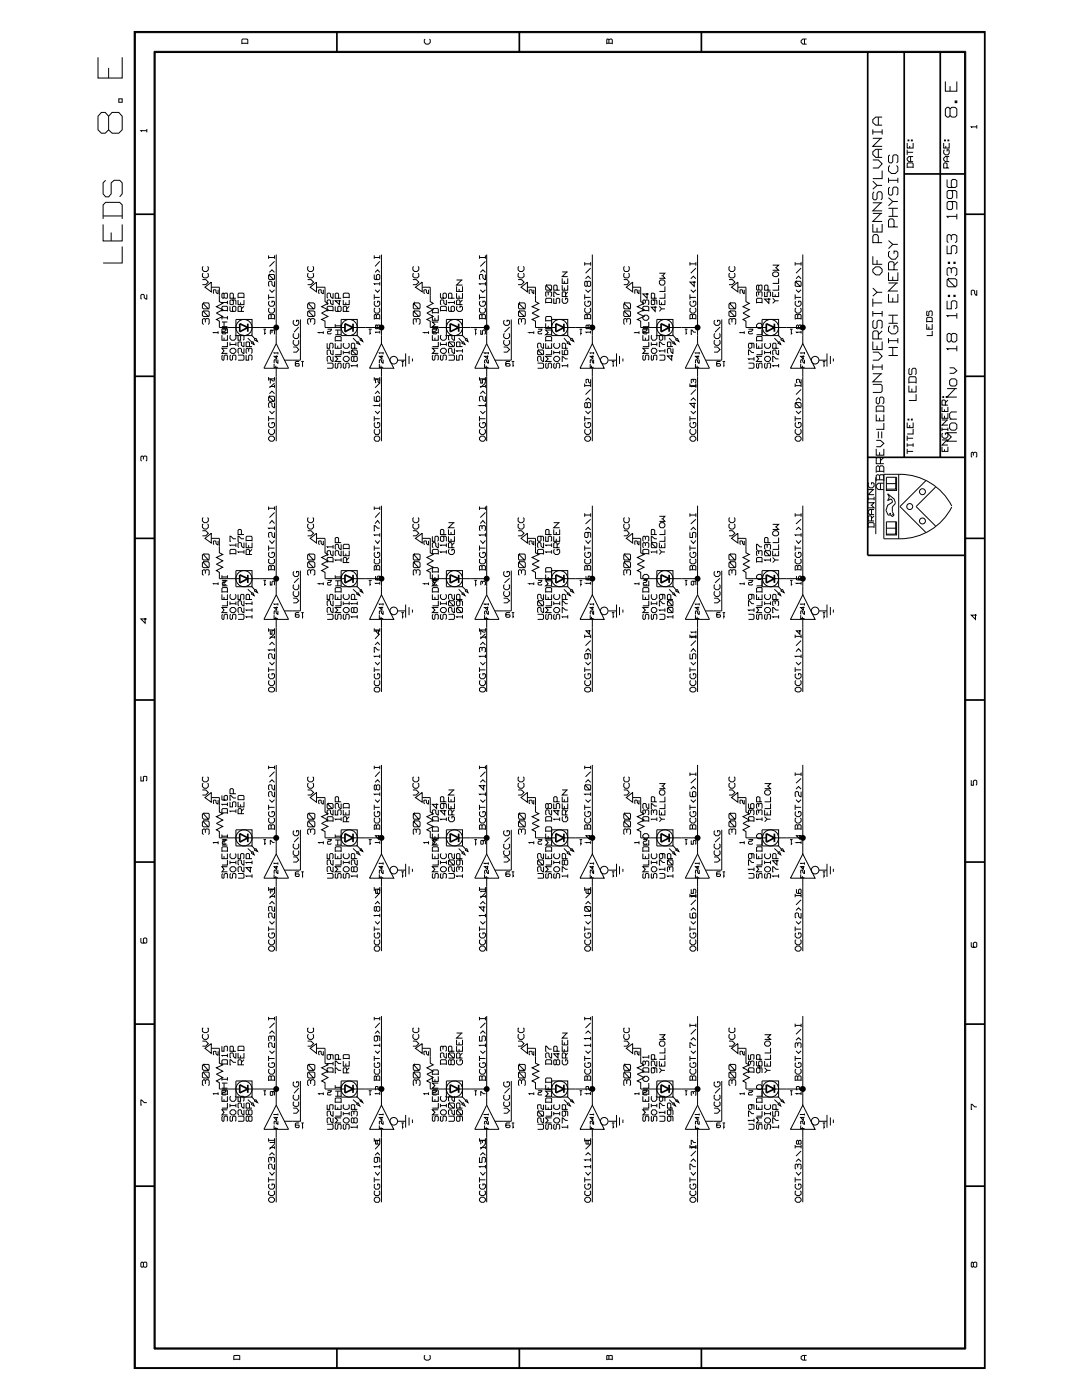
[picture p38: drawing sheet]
<svg xmlns="http://www.w3.org/2000/svg" width="216mm" height="279mm" viewBox="0 0 216 279" stroke-linecap="round" stroke-linejoin="round" font-family="sans-serif">
<g fill="none" stroke="#000" stroke-width=".2">
<path d="M19.6 11.4v4.2h4.8v-4.2M21.7 13.5v2.1M23.7 19.7h.7v.7h-.7zM27 6.5h169.4v266.5h-169.4zM30.7 10.2h162v259h-162zM48.3 8.8v-.8l.1-.2h.9l.1 .2v.8M48.3 8.6h1.1M84.8 7.8l-.1 .2v.5l.3 .3h.5l.4-.3v-.5l-.2-.2M121.1 8.6h1.1M121.5 8.6v-.6l.5-.2 .2 .2v.8M121.5 8l-.3-.2-.1 1M160.5 7.8v1"/>
<path d="M161 7.8h-.8l-.3 .3v.4l.3 .3h.8M188.6 16.3v1.9h2.3v-1.9M189.6 17.2v1M21.1 36l-.5 .5v2.2l.5 .6h.6l.5-.6v-2.2l.6-.5h1.1l.5 .5v2.2l-.5 .6M21.7 23.2l-.7-.8h-.8l-.6 .8v2.7l.6 .7h.8l.7-.7M22.4 22.4h1.3l.7 .8v2.7l-.7 .7h-1.3l-.7-.7v-2.7zM29.3 26.1h-1.2l.2 .1M29.3 25.7v.7M174.2 31.9h1.1l.7 .8-.7 .8h-1.1M174.2 25.8v1M174.2 36.2l.8 .8M174.2 27.6h1.8"/>
<path d="M174.2 26.3h1.8M174.4 38.3l-.2 .3v1l.2 .3h.4l.2-.3v-1l.3-.3h.5l.2 .3v1l-.2 .3M175.3 23.4v1.6M175.3 29.8v1.6M175.8 27.6l-1.6 1.6h1.8M176 37h-1l-.8 .8M176 34v1.6h-1.8M176 29.8h-1.2l-.6 .5v.5l.6 .6h1.2M176 23.4h-1.2l-.6 .5v.6l.6 .5h1.2M176 25.8v1M177.3 35.5v1M177.3 39.5l.8 .7"/>
<path d="M177.3 36h1.9M177.5 37.3l-.2 .3v1.1l.2 .2h.4l.2-.2v-1.1l.3-.3h.5l.3 .3v1.1l-.3 .2M177.5 33l-.2 .4v.7l.6 .5h.7l.6-.5v-.7l-.3-.4M177.5 30.9l-.2 .3v1.1l.2 .2h.4l.2-.2v-1.1l.3-.3h.5l.3 .3v1.1l-.3 .2M179.2 35.5v1M181 33.5v-.8l.2-.2h.8l.2 .2v.8M181 28.5v1h1.2v-1M181 33.4h1.2M181 29.9v1M181 30.4h1.2M181.2 27.9h.2v.2h-.2zM181.5 29.1v.4"/>
<path d="M181.7 31.2v1.1M181.9 27.9h.1v.2h-.1zM182.2 31.2h-.8l-.4 .4v.3l.4 .4h.8M188.3 28.5v1h1.1v-1M188.5 27.9h.1v.2h-.1zM188.5 29.9l-.2 .2v.5l.3 .3h.5l.3-.3-.1-.7h-.3v.3M188.7 29.1v.4M189 33.5v-.8l-.5-.2-.2 .2v.8h1.1M189 35.8v1.4l.2 .2h1.4l.3-.2v-1.1l-.3-.3h-.5l-.3 .3v1.1l.3 .2M189 31.2v1.1M189.1 27.9h.2v.2h-.2zM189.4 31.2h-.8l-.3 .4v.3l.3 .4h.8"/>
<path d="M189.6 21.8l.3-.4h.7l.3 .4v1.2l-.3 .4h-.7l-.3-.4zM189.6 21.8l-.3-.4h-.3l-.4 .4v1.2l.4 .4h.3l.3-.4M189.8 38l.3 .3v1.1l-.3 .2h-.6l-.2-.2v-1.1l.2-.3h1.4l.3 .3v1.3M190.6 20.2h.3v.3h-.3zM194.9 25.3h-1.1l.2 .2M194.9 25v.7M20.6 44.8v3.3h3.8v-3.3M20.6 43.7v-2.8l.5-.5h2.8l.5 .5v2.8M20.6 43.1h3.8M22.2 46.4v1.7M24.4 49.2v3.3h-3.8M29.3 58.8v.9l-.5-.3v-.5l-.2-.1h-.3l-.2 .1v.7l.2 .1"/>
<path d="M40.4 55.8h.7l.5 .5-.5 .5h-.7M40.6 54.5l-.2 .2v.5l.3 .3h.5l.4-.3v-.5l-.2-.2M40.6 53.2l-.2 .1v.5l.3 .4h.5l.4-.4v-.5l-.2-.1M40.9 57.3l1.3-1v2zM42.2 57.3h1.6v2.9l.6 .3-1.2 .7 1.2 .6-1.2 .7 1.2 .7-1.2 .6 .6 .3v1.3h4M43.5 57.8v.8l-.4-.3v-.4l-.2-.1-.3 .1 .1 .7M44.7 58.7l.6-.2v1l-.6-.1zM44.7 58.7l-.1-.2-.3 .2v.7l.1 .1 .3-.1M46.4 59.9l.2 .1v.7h-.7v-.7l.2-.1h.8l.2 .1v.8M46.6 59.5v-.8l-.2-.2h-.3l-.2 .2v.8h1.2M47.5 59.9v.9h1.2v-.9M47.5 59.5v-.8l.2-.2h.8l.2 .2v.8"/>
<path d="M47.5 59.4h1.2M53.6 59.4h1.2M53.6 51.4h1.2M53.6 51v.6M53.6 58.8v1M53.8 57.8l.5 .5 .5-.5M53.8 54.8v.1l.8 .9h-.8l-.2-.2v-.7zM53.8 54.8h.8l.2 .1v.7l-.2 .2M53.8 54.4l.5-.6 .5 .6M54.8 56.1v1l-.5-.3v-.5l-.2-.2h-.3l-.2 .2v.7l.2 .1M54.8 52.2l-1 1M54.8 51v.6"/>
<path d="M55.1 50.8v14.6M61.4 55.8h.7l.5 .5-.5 .5h-.7M61.6 54.5l-.2 .2v.5l.3 .3h.5l.4-.3v-.5l-.2-.2M61.6 53.2l-.2 .1v.5l.3 .4h.5l.4-.4v-.5l-.2-.1M61.9 57.3l1.3-1v2zM63.2 57.3h1.7v2.9l.5 .3-1.2 .7 1.2 .6-1.2 .7 1.2 .7-1.2 .6 .7 .3v1.3h3.9M64.5 57.8v.8l-.4-.3-.1-.5-.4 .1v.6l.2 .1M66.5 59.9v.9l-.5-.3v-.5l-.2-.1h-.4l-.1 .1v.7l.1 .1M66.5 58.5v1l-.5-.3v-.5l-.2-.2h-.4l-.1 .2v.7l.1 .1M67.6 59.5v-.8l-.2-.2h-.3l-.2 .2v.8h1.2M67.7 59.9v.9l-.8-.8h1.2M68.5 59.9v.9h1.2v-.9"/>
<path d="M68.5 59.5v-.8l.2-.2h.8l.2 .2v.8M68.5 59.4h1.2M74.7 54.8v.8l.1 .2h.8l.2-.2v-.7l-.2-.1-.5 .1v.7l.3 .2M74.7 59.4h1.1M74.7 51.4h1.1M74.7 51v.6M74.7 58.8v1M74.8 57.8l.6 .5 .4-.5M74.8 54.4l.6-.6 .4 .6M75.8 56.6h-1.1l.1 .2M75.8 51v.6M75.8 56.3v.7"/>
<path d="M75.8 52.2l-1 1M76.1 50.8v14.6M82.4 55.8h.7l.5 .5-.5 .5h-.7M82.5 54.5l-.1 .2v.5l.3 .3h.5l.4-.3v-.5l-.2-.2M82.5 53.2l-.1 .1v.5l.3 .4h.5l.4-.4v-.5l-.2-.1M82.9 57.3l1.3-1v2zM84.2 57.3h1.7v2.9l.5 .3-1.2 .7 1.2 .6-1.2 .7 1.2 .7-1.2 .6 .7 .3v1.3h3.9M85.5 57.8v.8l-.4-.3-.1-.5-.4 .1v.6l.2 .1M87.9 58.5v.9l.2 .1h.8l.2-.1v-.7l-.2-.2h-.3l-.2 .2v.7l.2 .1M89.1 59.9v.9l-.5-.3v-.5l-.2-.1h-.3l-.2 .1v.7l.2 .1M90.2 59.5v-.8l-.2-.2h-.3l-.2 .2v.8h1.2M91.1 58.5v1h1.2v-1"/>
<path d="M91.1 57.1v1.1h1.2v-1.1M91.1 55.9h1.2M91.6 57.7v.5M91.6 59v.5M92.1 55.9l-1 1h1.2M92.3 59.9l-.5 .5M95.7 59.4h1.2M95.7 51v.6M95.7 58.8v1M95.7 51.4h1.2M95.8 57.8l.6 .5 .5-.5M95.8 54.4l.6-.6 .5 .6"/>
<path d="M96.9 56.6h-1.2l.1 .2M96.9 54.8v1l-.5-.3v-.6l-.2-.1h-.4l-.1 .1v.7l.1 .2M96.9 51v.6M96.9 56.3v.7M96.9 52.2l-1.1 1M97.1 50.8v14.6M103.4 55.8h.7l.5 .5-.5 .5h-.7M103.5 54.5l-.1 .2v.5l.3 .3h.5l.4-.3v-.5l-.2-.2M103.5 53.2l-.1 .1v.5l.3 .4h.5l.4-.4v-.5l-.2-.1M104 57.3l1.2-1v2zM105.2 57.3h1.6v2.9l.7 .3-1.3 .7 1.3 .6-1.3 .7 1.3 .7-1.3 .6 .6 .3v1.3h4.1M106.5 57.8v.8l-.3-.3v-.4h-.6v.6l.1 .1"/>
<path d="M109.1 56.9v.2l.8 .8h-.8l-.2-.2v-.6zM109.1 56.9h.8l.2 .2v.6l-.2 .2M109.4 58.9v-.6h-.5v.7l.2 .2M109.4 58.3h.7v.7l-.2 .2M110.5 59.5v1h.5v-.8l.2-.2h.3l.2 .2v.7l-.2 .1M111.2 57.9v-.8l-.2-.2h-.3l-.2 .2v.8h1.2M111.7 58.8h-.5l-.5-.5h-.2v.9h.2M112.2 56.9v1h1.1v-1M112.2 55.5v1.1h1.1v-1.1M112.2 54.3h1.1M112.3 59.5l-.1 .7 .2 .3h.5l.4-.3v-.5l-.2-.2h-.2v.4M112.6 56v.6"/>
<path d="M112.6 57.4v.5M112.9 59.2v-.9h-.6l-.1 .9h1.1M113.1 54.3l-.9 .9h1.1M113.3 58.3l-.4 .5M116.7 59.4h1.2M116.7 52.7h1.2M116.7 52.3v.7M116.7 58.8v1M116.8 57.8l.5 .5 .6-.5M116.8 55.6l.5-.5 .6 .5M117.2 56.3l.1-.2h.4l.2 .2v.7l-.2 .1h-.4l-.1-.1zM117.2 56.3l-.2-.2-.3 .2v.7l.1 .1 .4-.1"/>
<path d="M117.9 53.5l-1.1 1M117.9 52.3v.7M118.2 50.8v14.6M124.5 55.8h.6l.5 .5-.5 .5h-.6M124.6 54.5l-.1 .2v.5l.2 .3h.6l.3-.3v-.5l-.2-.2M124.6 53.2l-.1 .1v.5l.2 .4h.6l.3-.4v-.5l-.2-.1M125 57.3l1.2-1v2zM126.2 57.3h1.6v2.9l.7 .3-1.3 .7 1.3 .6-1.3 .7 1.3 .7-1.3 .6 .6 .3v1.3h4.1M127.5 57.8v.8l-.3-.3v-.4l-.2-.1-.3 .1v.7M129.1 58.5v1l-.8-.8h1.2M130.4 59.9l.2 .1v.7h-.6v-.8h.9l.2 .1v.8M130.6 59.5v-.8l-.6-.2v1h1.1"/>
<path d="M131.6 59.9v.9h1.1v-.9M131.6 54.5h1.1l-.5 .5M131.8 55.9h.6l.3 .2v.5l-.3 .3h-.6l-.2-.3v-.5zM132 55h.2l.5 .5h-1.1M132.7 58.5v1h-1.1M132.7 57.1v1.1h-1.1M137.7 59.4h1.2M137.7 52.7h1.2M137.7 52.3v.7M137.7 58.8v1M137.8 57.8l.5 .5 .6-.5M137.8 55.6l.5-.5 .6 .5"/>
<path d="M138.5 56.1v1l-.8-.8h1.2M138.9 53.5l-1.1 1M138.9 52.3v.7M139.2 50.8v14.6h-5.7M145.5 55.8h.6l.5 .5-.5 .5h-.6M145.6 54.5l-.1 .2v.5l.3 .3h.5l.3-.3v-.5l-.1-.2M145.6 53.2l-.1 .1v.5l.3 .4h.5l.3-.4v-.5l-.1-.1M146 57.3l1.2-1v2zM147.2 57.3h1.6v2.9l.7 .3-1.2 .7 1.2 .6-1.2 .7 1.2 .7-1.2 .6 .5 .3v1.3h4.1M148.5 57.8v.8l-.3-.3v-.4l-.2-.1-.3 .1v.7M151.4 58.9v-.6h-.4v.7l.1 .2M151.4 58.3h.7l-.1 .9"/>
<path d="M151.4 57.1l.6-.2v1l-.6-.2zM151.4 57.1l-.1-.2-.3 .2v.6l.1 .2 .3-.2M152.6 58.3v.9h.5v-.9h.7v.7l-.2 .2M153.2 57.9v-.8l-.1-.2h-.4l-.1 .2v.8h1.2M153.4 59.5v1l-.8-.8h1.2M154.2 58.3v.9h1.2v-.9M154.2 54.5l.3-.2h.5l.4 .2v.4l-.4 .3h-.5l-.3-.3zM154.2 52.9h1.2l-.5 .5M154.2 59.5l.5 .5M154.7 53.4h.2l.5 .5h-1.2M154.7 58.8v.4M155.4 56.9v1h-1.2"/>
<path d="M155.4 55.5v1.1h-1.2M158.7 56.3l.1-.2v.2l.9 .8h-.9l-.1-.1zM158.7 59.4h1.2M158.7 52.3v.7M158.7 58.8v1M158.7 52.7h1.2M158.8 57.8l.5 .5 .6-.5M158.8 56.1h.9l.2 .2v.7l-.2 .1M158.8 55.6l.5-.5 .6 .5M159.9 53.5l-1.1 1M159.9 52.3v.7M160.2 50.8v14.6"/>
<path d="M174.2 53.8l.6-.5h.7l.5 .5v.5l-.5 .6h-.7l-.6-.6zM174.2 51.1v1.6h1.8M174.2 44.7v1.6h1.8v-1.6M174.2 59.6v1.6M174.2 57.5l.8 .8M174.2 42.6h1.8M174.2 40.5h1.8M175 45.5v.8M175 51.9v.8M175.3 48.4v-1.2l-.3-.4h-.6l-.2 .4v1.2h1.8M175.8 42.6l-1.6 1.6h1.8M175.8 40.5l-1.6 1.6h1.8"/>
<path d="M176 58.3h-1l-.8 .8M177.3 58.7v1.6h1.9v-1.6M177.3 54.4v1.6h1.9v-1.6M177.3 56.5h1.9M177.3 48l.8 .8M177.3 43.2h1.9M177.3 41.6h1.9M177.5 50.1l-.2 .3v.7l.6 .6h.7l.6-.6v-.7l-.3-.3h-.5v.5M178.1 41.6v1.6M178.1 55.2v.8M178.1 59.4v.9M178.4 53.8v-1.3l-.3-.3h-.6l-.2 .3v1.3h1.9"/>
<path d="M178.4 45.3v-1.3l-.3-.3h-.6l-.2 .3v1.3h1.9M178.9 56.5l-1.6 1.6h1.9M179.2 48.8h-1.1l-.8 .8M179.2 40.2h-1.1l-.8 .9M179.2 52.2l-.8 .8M189 55.9l.2-.3v.3l1.4 1.3h-1.4l-.2-.2zM189 49v1.6h.8v-1.3l.3-.3h.5l.3 .3v1.1l-.3 .2M189.2 58.9h.3v.3h-.3zM189.2 52.3h.3v.3h-.3zM189.2 55.6h1.4l.3 .3v1.1l-.3 .2M189.8 54.5v-.8l-.3-.3h-.3l-.2 .3v1.1l.2 .2M189.8 53.7l.3-.3h.5l.3 .3v1.1l-.3 .2"/>
<path d="M189.8 47.9v-.8l-.3-.3h-.3l-.2 .3v1.1l.2 .2M189.8 47.1l.3-.3h.5l.3 .3v1.1l-.3 .2M189.8 40.2l.3 .3v1.1l-.3 .2h-.6l-.2-.2v-1.1l.2-.3h1.4l.3 .3v1.3M190.3 58.9h.3v.3h-.3zM190.3 52.3h.3v.3h-.3zM190.9 43.2h-1.9l.2 .3M190.9 42.7v1.1M194.9 57.9v1h-.2l-.2-.3v-.5l-.3-.2-.4 .2v.7l.2 .1M40.4 62.2l.2-.1v.1l1 1h-1l-.2-.2zM40.4 60.7l.2-.2v.2l1 .9h-1l-.2-.1zM40.6 62.1h1l.1 .1v.8l-.1 .2M40.6 60.5h1l.1 .2v.8l-.1 .1"/>
<path d="M41 64.3v-.5l-.2-.2-.4 .2v.7l.2 .3M41 63.8l.1-.2h.5l.1 .2v.7l-.1 .3M43.5 66.4h-.9l.1 .1M43.5 66.1v.5M44.3 66.9v1h1.1v-1M44.3 66.5v-.8l.1-.2h.9l.1 1M44.3 62.1v-.8l.1-.2h.9l.1 1M44.3 66.4h1.1M44.3 63.1v.7M44.3 65.2h1.1M44.3 64.3h1.1M44.3 63.4h1.1"/>
<path d="M44.3 62h1.1M44.4 65.7h.7l-.2 .4-.5 .1v.4h.6l.1-.1M44.4 70.9l-.1 .1v.7l.3 .2 .1-.9 .6-.1v1M44.7 64.3v.9M44.7 67.4v.5M45.4 69.5h-1.1l.4 .5-.4 .5h1.1M45.4 68.2v1h-1.1M45.4 60.4h-1.1l.1 .1M45.4 60v.7M45.4 63.1v.7M45.9 61.1v.9l.2 .1h.8l.2-.1v-.7l-.2-.2h-.3l-.2 .2v.7l.2 .1M45.9 68.3v.7"/>
<path d="M45.9 68.7h1.2M46.1 70.9l-.2 .1v.7l.2 .2 .3-.2v-.7l.2-.1h.3l.2 .1v.7l-.2 .2M46.1 66.9l-.2 .2v.5l.3 .3h.5l.4-.3v-.5l-.2-.2M46.2 69.5h.5l.4 .3v.4l-.4 .3h-.5l-.3-.3v-.4zM47.1 63.8h3.2v3.2h-3.2zM47.1 68.3v.7M47.5 70.9h1l.2 .1v.7l-.2 .2h-1M47.5 66.9v1h.5v-.8l.2-.2h.3l.2 .2v.6l-.2 .2M48 60.4v.4M48.2 62.1v-.8l-.2-.2h-.3l-.2 .2v.8h1.2M48.7 69.5v1l-.5-.3v-.5l-.2-.2h-.3l-.2 .2v.7l.2 .1M48.7 68.2v1l-.5-.3v-.6h-.7v.7l.2 .2"/>
<path d="M48.7 61.1l-.5 .5M49.1 70.9v1h.5v-.9l.2-.1h.3l.2 .1v.7l-.2 .2M49.4 65.4h5.7v3.2M49.4 67.5l.9 .8M49.6 70.2v-.5l-.3-.2-.2 .2v.7l.2 .1M49.6 69.7l.2-.2h.3l.2 .2v.7l-.2 .1M49.8 69.2v-.9h-.7v.9h1.2M50.1 66.8l.8 .8M50.5 68.2l.2 .5-.6-.2zM51.1 67.5l.3 .7-.7-.4zM52.6 65.7h.5M52.8 65.7v.9l.2-.1"/>
<path d="M53.6 79.2l.2-.1v.1l.8 .9h-.8l-.2-.2zM53.6 63.6h1.2M53.6 75.6h1.2M53.6 75.3v.6M53.8 61.5l-.2 .1v.5l.3 .4h.5l.4-.4v-.5l-.2-.1M53.8 60.1l-.2 .2v.5l.3 .3h.5l.4-.3v-.5l-.2-.2h-.3v.4M53.8 79.1h.8l.2 .1v.7l-.2 .2M53.8 78.6l.5-.5 .5 .5M54.1 63.6v-.7l.2-.2h.3l.2 .2v.9M54.1 62.9l-.2-.2-.3 .2v.9M54.3 66.5v-.5l-.3-.1v.8M54.3 66l.4-.1v.8"/>
<path d="M54.7 72.6v.7h.8M54.8 77.1h-.9l.1 .1M54.8 76h-.4l-.5-.3 .1 .8M54.8 75.3v.6M54.8 76.8v.6M54.8 76.5l-1 .9M55 73v.3M55.1 73.5v14.6M55.1 68.6l2.5 4.9h-4.9zM55.2 71v.6l-.5-.5h.8M55.5 71.8v.7a.6 .6 0 0 1-.5-.7h-.2l-.1 .2 .1 .5M55.5 70.4h-.8l.1 .1"/>
<path d="M55.5 70.3v.4M58.5 69.3h.7l.4 .5-.4 .5h-.7M58.7 67.9l-.2 .2v.5l.3 .3h.6l.2-.3-.1-.7M58.7 66.5l-.2 .2v.5l.3 .4h.6l.2-.4-.1-.7M58.7 63.9l-.2 .2v.5l.3 .3h.6l.2-.3-.1-.7h-.3v.4M59.6 65.3l-.9 1M59.7 72.1h-.6l-.2 .2v.7l.7 .1v-.5h-.5l-.2 .1M59.9 63.8v8.1h-3.2M60.1 72.1h.5M60.4 72.1v1l.1-.1M61.4 62.2l.2-.1v.1l1 1h-1l-.2-.2zM61.4 60.7l.2-.2v.2l1 .9h-1l-.2-.1z"/>
<path d="M61.6 62.1h1l.2 .1v.8l-.2 .2M61.6 60.5h1l.2 .2v.8l-.2 .1M62 64.3v-.5l-.2-.2-.4 .2v.7l.2 .3M62 63.8l.2-.2 .6 .2v.7l-.2 .3M64.5 66.4h-.9l.2 .1M64.5 66.1v.5M65.3 62.1v-.8l.1-.2h.9l.2 .2v.8M65.3 72.5h1l.2 .1v.7l-.2 .2h-1M65.3 68.5v1h.5v-.8l.2-.2h.3l.2 .2v.6l-.2 .2M65.3 62h1.2M65.4 65.7h.7l-.2 .4-.5 .1v.4h.6l.1-.1M66.5 71.1v1l-.5-.3v-.5l-.2-.2h-.4l-.1 .2v.7l.1 .1"/>
<path d="M66.5 69.8v1l-.5-.3v-.5l-.2-.2h-.4l-.1 .2v.7l.1 .1M66.9 68.5v1h1.2v-1M66.9 68.2v-.9l.2-.2h.8l.2 .2v.9M66.9 61.1v.9l.2 .1h.8l.2-.1v-.7l-.2-.2h-.3l-.2 .2v.7l.2 .1M66.9 68h1.2M66.9 64.7v.7M66.9 66.8h1.2M66.9 65.9h1.2M66.9 65h1.2M67.1 72.5l-.2 .1v.7l.3 .2 .2-.2v-.7l.2-.1h.3l.2 .1v.7l-.2 .2M67.4 65.9v.9M67.4 69v.5"/>
<path d="M68.1 63.8h3.2v3.2h-3.2zM68.1 71.1h-1.2l.5 .5-.5 .5h1.2M68.1 69.8v1h-1.2M68.5 70v.7M68.5 70.4h1.2M68.7 72.5l-.2 .1v.7l.3 .2 .2-.2v-.7l.2-.1h.3l.2 .1v.7l-.2 .2M68.7 68.5l-.2 .2v.5l.3 .3h.5l.4-.3v-.5l-.2-.2M68.8 71.1h.5l.4 .4v.3l-.4 .3h-.5l-.3-.3v-.3zM69 60.4v.4M69.2 62.1v-.8l-.2-.2h-.3l-.2 .2v.8h1.2M69.7 70v.7M69.7 61.1l-.5 .5"/>
<path d="M70.1 70l.2-.2v.2l.8 .8-1-.1zM70.3 69.8h.8l.2 .2v.7l-.2 .1M70.4 65.4h5.7v3.2M70.4 67.5l.9 .8M70.6 71.3l.2-.2h.3l.2 .2v.7l-.2 .1h-.3l-.2-.1zM70.6 71.3l-.2-.2-.3 .2v.7l.2 .1 .3-.1M70.8 69.5v-.8l-.2-.2h-.3l-.2 .2v.8h1.2M71.1 66.8l.9 .8M71.3 73h-1.2l.2 .2M71.3 72.6v.7M71.5 68.2l.3 .5-.7-.2zM72.1 67.5l.3 .7-.6-.4z"/>
<path d="M73.6 65.7h.6M73.8 65.7v.9l.2-.1M74.7 79.1v.8l.1 .2h.8l.2-.2v-.7l-.2-.1-.5 .1v.7l.3 .2M74.7 63.6h1.1M74.7 75.6h1.1M74.7 75.3v.6M74.8 61.5l-.1 .1v.5l.2 .4h.6l.3-.4v-.5l-.2-.1M74.8 60.1l-.1 .2v.5l.2 .3h.6l.3-.3v-.5l-.2-.2h-.2v.4M74.8 78.6l.6-.5 .4 .5M75.1 63.6v-.7l.5-.2 .2 .2v.9M75.1 62.9l-.2-.2-.2 .2v.9M75.3 65l-.1-.1-.3 .1v.5h.4"/>
<path d="M75.4 64.9h.3l.1 .1-.1 .6-.4-.1v-.5zM75.7 72.6v.7h.8M75.8 75.7v.8l-.4-.3v-.4h-.5l.1 .7M75.8 66.3h-.9l.1 .2M75.8 66v.5M75.8 75.3v.6M75.8 76.5l-1 .9M76 73v.3M76.1 68.6l2.5 4.9h-4.9zM76.1 73.5v14.6M76.2 71v.6l-.5-.5h.8M76.5 71.8v.7a.6 .6 0 0 1-.5-.7h-.2l-.1 .2 .1 .5"/>
<path d="M76.5 70.4h-.8l.1 .1M76.5 70.3v.4M79.3 71.9h1.6M80.1 72.1h.5M80.3 72.1v1l.1-.1M80.9 70.5v2.7M81.6 71v1.6M82.3 71.5v.6M82.5 62.2l.1-.1v.1l1 1h-1l-.1-.2zM82.6 62.1h1l.2 .1v.8l-.2 .2M82.6 60.5v.2l1 .9h-1l-.1-.1v-.8zM82.6 60.5h1l.2 .2v.8l-.2 .1"/>
<path d="M83.1 64.3v-.5l-.5-.2-.1 .2v.7l.1 .3M83.1 63.8l.1-.2 .6 .2v.7l-.2 .3M85.5 66.4h-.9l.2 .1M85.5 66.1v.5M86.3 66.9v1h1.2v-1M86.3 66.5v-.8l.1-.2h.9l.2 .2v.8M86.3 62.9v1h1.2v-1M86.3 62.6v-.9l.1-.1h.9l.2 .1v.9M86.3 66.4h1.2M86.3 62.4h1.2M86.4 65.7h.7l-.2 .4-.5 .1v.4h.6l.1-.1M86.4 70.9l-.1 .1v.7l.1 .2 .4-.2v-.7l.2-.1h.3l.2 .1v.7l-.2 .2"/>
<path d="M86.8 63.4v.5M86.8 67.4v.5M87.5 69.5h-1.2l.5 .5-.5 .5h1.2M87.5 68.2v1h-1.2M87.5 64.3h-1.2l.5 .5-.5 .4h1.2M87.9 69.8l.3-.3h.5l.4 .3v.4l-.4 .3h-.5l-.3-.3zM87.9 62.1v-.8l.2-.2h.8l.2 .2v.8M87.9 68.3v.7M87.9 68.7h1.2M87.9 62h1.2M88.1 70.9l-.2 .1v.7l.3 .2 .2-.2v-.7l.2-.1h.3l.2 .1v.7l-.2 .2M88.1 66.9l-.2 .2v.5l.3 .3h.5l.4-.3v-.5l-.2-.2"/>
<path d="M89.1 63.8h3.2v3.2h-3.2zM89.1 68.3v.7M89.5 61.1v.9l.2 .1h.8l.2-.1v-.7l-.2-.2h-.3l-.2 .2v.7l.2 .1M89.5 70.9h1l.2 .1v.7l-.2 .2h-1M89.5 68.3l.2-.1 .8 1h-.8l-.2-.2zM89.7 68.2l1 .1v.7l-.2 .2M90.7 60.4h-1.2l.2 .1M90.7 69.5v1l-.5-.3v-.5l-.2-.2h-.3l-.2 .2v.7l.2 .1M90.7 66.9v1l-.5-.3v-.5l-.2-.2h-.3l-.2 .2v.6l.2 .2M90.7 60v.7M91.1 70.9v1h.5v-.9l.2-.1h.3l.2 .1v.7l-.2 .2M91.3 61.1l-.2 .2v.5l.3 .3h.5l.4-.3v-.5l-.2-.2h-.3v.4"/>
<path d="M91.5 65.4h5.6v3.2M91.5 67.5l.8 .8M91.8 69.2v-.9h-.7v.9h1.2M91.8 60.8v-.8l-.2-.1h-.3l-.2 .1v.8h1.2M92.1 66.8l.9 .8M92.3 70h-1.2l.2 .2M92.3 69.7v.7M92.5 68.2l.3 .5-.7-.2zM92.8 67.8l.3-.3 .3 .7zM94.7 65.7h.5M94.9 65.7v.9l.1-.1M95.7 63.6h1.2"/>
<path d="M95.7 75.3v.6M95.7 75.6h1.2M95.8 61.5l-.1 .1v.5l.3 .4h.5l.4-.4v-.5l-.2-.1M95.8 60.1l-.1 .2v.5l.3 .3h.5l.4-.3v-.5l-.2-.2h-.3v.4M95.8 78.6l.6-.5 .5 .5M95.9 75.7v.8h.4v-.7h.6v.5l-.2 .2M95.9 65.9v.8h.4v-.7l.1-.1 .5 .1v.5l-.2 .2M96.2 63.6v-.7l.2-.2h.3l.2 .2v.9M96.2 62.9l-.2-.2-.3 .2v.9M96.7 72.6v.7h.8M96.9 79.1v1l-.5-.3v-.6l-.2-.1h-.4l-.1 .1v.7l.1 .2M96.9 77.1h-1l.1 .1"/>
<path d="M96.9 75.3v.6M96.9 76.8v.6M96.9 76.5l-1.1 .9M97 73v.3M97.1 73.5v14.6M97.1 68.6l2.5 4.9h-4.9zM97.3 71v.6l-.6-.5h.8M97.5 71.8v.7a.6 .6 0 0 1-.5-.7l-.3 .2v.4l.2 .1M97.5 70.4h-.8l.2 .1M97.5 70.3v.4M100.5 69.3h.7l.5 .5-.5 .5h-.7M100.7 67.9l-.2 .2v.5l.3 .3h.5l.4-.3v-.5l-.2-.2"/>
<path d="M100.7 66.5l-.2 .2v.5l.3 .4h.5l.4-.4v-.5l-.2-.2M100.7 63.9l-.2 .2v.5l.3 .3h.5l.4-.3v-.5l-.2-.2h-.3v.4M101.7 65.3l-1 1M101.8 72.1h-.7l-.2 .2v.7h.9l-.2-.4h-.5l-.2 .1M102 63.8v8.1h-3.3M102.1 72.1h.5M102.4 72.1v1l.1-.1M103.5 62.2l.1-.1v.1l1 1h-1l-.1-.2zM103.6 62.1h1l.2 .1v.8l-.2 .2M103.6 60.5v.2l1 .9h-1l-.1-.1v-.8zM103.6 60.5h1l.2 .2v.8l-.2 .1M104.1 64.3v-.5l-.5-.2-.1 .2v.7l.1 .3"/>
<path d="M104.1 63.8l.1-.2h.4l.2 .2v.7l-.2 .3M106.5 66.4h-.9l.1 .1M106.5 66.1v.5M107.3 72.5h1l.2 .1v.7l-.2 .2h-1M107.3 70l.1-.2v.2l.9 .8-1-.1zM107.4 65.7h.7l-.2 .4-.5 .1 .1 .4h.5l.1-.1M107.4 69.8h.9l.2 .2v.7l-.2 .1M108.5 71.1v1l-.6-.3v-.5l-.1-.2h-.4l-.1 .2v.7l.1 .1M108.5 68.5v1l-.6-.3v-.5l-.1-.2h-.4l-.1 .2v.6l.1 .2M108.9 68.5v1h1.2v-1M108.9 68.2v-.9l.2-.2h.8l.2 .2v.9M108.9 64.5v1h1.2v-1"/>
<path d="M108.9 64.2v-.9l.2-.1h.8l.2 .1v.9M108.9 60.5v-.8l.2-.2h.8l.2 .2v.8M108.9 68h1.2M108.9 64h1.2M108.9 60.4h1.2M109.1 72.5l-.2 .1v.7l.3 .2 .2-.2v-.7l.2-.1h.3l.2 .1v.7l-.2 .2M109.4 65v.5M109.4 69v.5M110.1 63.8h3.2v3.2h-3.2zM110.1 71.1h-1.2l.5 .5-.5 .5h1.2M110.1 69.8v1h-1.2M110.1 65.9h-1.2l.5 .5-.5 .4h1.2"/>
<path d="M110.5 70.4h1.2M110.5 70v.7M110.7 72.5l-.2 .1v.7l.3 .2 .2-.2v-.7l.2-.1h.3l.2 .1v.7l-.2 .2M110.7 68.5l-.2 .2v.5l.3 .3h.5l.4-.3v-.5l-.2-.2M110.8 71.1h.5l.4 .4v.3l-.4 .3h-.5l-.3-.3v-.3zM111.7 70v.7M112.2 69.8l.1 1 1-.1v-.7l-.2-.2-.5 .2v.7l.3 .1M112.5 65.4h5.7v3.2M112.5 67.5l.8 .8M112.9 69.5v-.8l-.6-.2-.1 1h1.1M113.1 66.8l.9 .8M113.3 73h-1.1l.1 .2"/>
<path d="M113.3 71.6h-.4l-.7-.5 .1 1M113.3 72.6v.7M113.5 68.2l.3 .5-.7-.2zM114.1 67.5l.4 .7-.7-.4zM115.7 65.7h.5M115.9 65.7v.9l.1-.1M116.7 63.6h1.2M116.7 77h1.2M116.7 76.5v.7M116.8 61.5l-.1 .1v.5l.3 .4h.5l.4-.4v-.5l-.2-.1M116.8 60.1l-.1 .2v.5l.3 .3h.5l.4-.3v-.5l-.2-.2h-.4v.4M116.8 79.9l.5-.5 .6 .5"/>
<path d="M117.2 63.6v-.7l.1-.2h.4l.2 .2v.9M117.2 62.9l-.2-.2-.3 .2v.9M117.3 65l-.1-.1-.3 .1v.5h.4M117.4 64.9l.5 .1v.5l-.2 .1-.4-.1zM117.8 72.6v.7h.6M117.9 75.7v.8l-.5-.3-.1-.5-.4 .1v.5l.2 .2M117.9 66.3h-1l.2 .2M117.9 66v.5M117.9 76.5v.7M117.9 77.7l-1.1 1M118 73v.3M118.2 68.6l2.4 4.9h-4.9z"/>
<path d="M118.2 73.5v14.6M118.3 71v.6l-.5-.5h.6M118.4 71.8v.7l-.4-.7-.2 .2 .1 .5M118.4 70.4h-.6l.1 .1M118.4 70.3v.4M121.4 71.9h1.6M122.1 72.1h.5M122.3 72.1v1l.2-.1M123 70.5v2.7M123.6 71v1.6M124.3 71.5v.6M124.5 62.2l.1-.1v.1l1 1h-1l-.1-.2z"/>
<path d="M124.6 62.1h1l.2 .1v.8l-.2 .2M124.6 60.5v.2l1 .9h-1l-.1-.1v-.8zM124.6 60.5h1l.2 .2v.8l-.2 .1M125.1 64.3v-.5l-.5-.2-.1 .2v.7l.1 .3M125.1 63.8l.1-.2h.4l.2 .2v.7l-.2 .3M127.5 66.4h-.8v.1M127.5 66.1v.5M128.3 66.9v1h1.2v-1M128.3 66.5v-.8l.1-.2h.9l.2 .2v.8M128.3 63.2l.3-.3h.5l.4 .3v.4l-.4 .3h-.5l-.3-.3zM128.3 62.1v-.8l.1-.2h.9l.2 .2v.8M128.3 66.4h1.2"/>
<path d="M128.3 62h1.2M128.4 65.7h.7l-.2 .4-.5 .1 .1 .4h.5l.1-.1M128.4 70.9l-.1 .1v.7l.3 .2 .2-.2v-.7l.1-.1h.4l.2 .1v.7l-.2 .2M128.8 60.5v-.5l-.4-.1-.1 .1v.7l.1 .1M128.8 60l.1-.1h.4l.2 .1v.7l-.2 .1M128.8 67.4v.5M129.5 69.5h-1.2l.5 .5-.5 .5h1.2M129.5 68.2v1h-1.2M129.5 64.3v.9h-1.2M130 68.3v.7M130 68.7h1.1M130 70.9v1l.4-.2v-.7l.2-.1 .5 .1v.7l-.2 .2"/>
<path d="M130 66.9v.7l.2 .3h.5l.4-.3v-.5l-.2-.2M130.2 69.5h.5l.4 .3v.4l-.4 .3h-.5l-.2-.3v-.4zM130.7 61.1v1l-.7-.8h1.1M131.1 63.8h3.2v3.2h-3.2zM131.1 68.3v.7M131.6 70.9h.9l.2 .1v.7l-.2 .2h-.9M131.6 61.1l.4 .5M132 66.9l.2 .2v.6l-.2 .2-.4-.2v-.6l.1-.2h.8l.2 .2v.8M132 60.4v.4M132.7 61.6h-.7l-.4 .5M132.7 70h-1.1l.1 .2M132.7 68.7h-.5l-.5-.5h-.1v1h.1"/>
<path d="M132.7 69.7v.7M133.5 67.5l.8 .8M133.9 69.2v-.9h-.7v.9h1.1M134 70.9v1l-.8-.9h1.1M134.2 66.8l.8 .8M134.3 69.5v1l-.4-.3v-.5l-.3-.2-.4 .2v.7l.1 .1M134.5 68.2l.3 .5-.6-.2zM135.1 67.5l.4 .7-.7-.4zM136.7 65.7h.5M136.9 65.7v.9l.2-.1M137.7 63.6h1.2M137.7 77h1.2"/>
<path d="M137.7 76.5v.7M137.8 61.5l-.1 .1v.5l.3 .4h.5l.4-.4v-.5l-.2-.1M137.8 60.1l-.1 .2v.5l.3 .3h.5l.4-.3v-.5l-.2-.2h-.4v.4M137.8 79.9l.5-.5 .6 .5M138.2 63.6v-.7l.1-.2h.4l.2 .2v.9M138.2 62.9l-.2-.2-.3 .2v.9M138.3 76.2v-.4h-.4v.5l.2 .2M138.3 75.8h.6v.5l-.2 .2M138.8 72.6v.7h.7M138.9 77.1h-1l.2 .1M138.9 66.3h-.5l-.3-.4h-.2v.8h.2M138.9 76.5v.9"/>
<path d="M138.9 77.7l-1.1 1M139.1 73v.3M139.2 65.4v3.2M139.2 73.5v14.6M139.2 68.6l2.4 4.9h-4.9zM139.3 71v.6l-.5-.5h.7M139.5 71.8v.7a.6 .6 0 0 1-.4-.7h-.2l-.1 .2 .1 .5M139.5 70.4h-.7l.1 .1M139.5 70.3v.4M142.5 69.3h.7l.5 .5-.5 .5h-.7M142.7 67.9l-.2 .2v.5l.3 .3h.5l.4-.3v-.5l-.2-.2M142.7 66.5l-.2 .2v.5l.3 .4h.5l.4-.4v-.5l-.2-.2"/>
<path d="M142.7 63.9l-.2 .2v.5l.3 .3h.5l.4-.3v-.5l-.2-.2h-.3v.4M143.7 65.3l-1 1M143.8 72.1h-.7l-.1 .2 .1 .8 .7-.1-.2-.4h-.5l-.1 .1M144 63.8v8.1h-3.2M144.2 72.1h.5M144.4 72.1v1l.1-.1M145.5 62.2l.2-.1v.1l.9 1h-.9l-.2-.2zM145.5 60.7l.2-.2v.2l.9 .9h-.9l-.2-.1zM145.7 62.1h.9l.2 .1v.8l-.2 .2M145.7 60.5h.9l.2 .2v.8l-.2 .1M146 64.3v-.5l-.1-.2-.4 .2v.7l.2 .3M146 63.8l.2-.2h.4l.2 .2v.7l-.2 .3"/>
<path d="M148.5 66.4h-.8v.1M148.5 66.1v.5M149.4 65.7h.8l-.3 .4-.5 .1 .1 .4h.5l.2-.1M149.4 72.5h.9l.2 .1v.7l-.2 .2h-.9M149.8 68.5l.2 .2v.6l-.2 .2-.4-.2v-.6l.1-.2h.8l.2 .2v.8M150.5 71.6h-1.1l.1 .2M150.5 70.4h-.5l-.5-.6h-.1v1h.1M150.5 71.3v.7M151 68.5v1h1.1v-1M151 68.2v-.9l.1-.2h.9l.1 1.1M151 64.9l.3-.4h.5l.3 .4v.3l-.3 .3h-.5l-.3-.3zM151 60.5v-.8l.1-.2h.9l.1 1"/>
<path d="M151 68h1.1M151 60.4h1.1M151.1 72.5l-.1 .1v.7l.3 .2 .1-.9 .6-.1v1M151.4 69v.5M152.1 63.8h3.3v3.2h-3.3zM152.1 71.1h-1.1l.4 .5-.4 .5h1.1M152.1 69.8v1h-1.1M152.1 65.9v.9h-1.1M152.6 70.4h1.2M152.6 70v.7M152.7 72.5l-.1 .1v.7l.1 .2 .4-.2v-.7l.1-.1h.4l.2 .1v.7l-.2 .2M152.7 68.5l-.1 .2v.5l.3 .3h.5l.4-.3v-.5l-.2-.2"/>
<path d="M152.9 71.1h.5l.4 .4v.3l-.4 .3h-.5l-.3-.3v-.3zM153.8 70v.7M154.5 65.4h5.7v3.2M154.5 67.5l.9 .8M154.9 69.5v-.8l-.2-.2h-.4l-.1 .2v.8h1.2M155.2 66.8l.8 .8M155.4 60h-.7l-.5 .5M155.4 73h-1.2l.1 .2M155.4 71.6h-.5l-.6-.5h-.1v1h.1M155.4 69.8v1l-.5-.3v-.5l-.2-.2h-.4l-.1 .2v.7l.1 .1M155.4 72.6v.7M155.5 68.2l.3 .5-.6-.2z"/>
<path d="M156.1 67.5l.4 .7-.7-.4zM157.6 65.7h.6M157.9 65.7v.9l.2-.1M158.7 63.6h1.2M158.7 76.5v.7M158.7 77h1.2M158.8 61.5l-.1 .1v.5l.3 .4h.5l.4-.4v-.5l-.2-.1M158.8 60.1l-.1 .2v.5l.3 .3h.5l.4-.3v-.5l-.2-.2h-.4v.4M158.8 79.9l.5-.5 .6 .5M159.2 63.6v-.7l.1-.2h.4l.2 .2v.9M159.2 62.9l-.2-.2-.3 .2v.9M159.3 65l-.1-.1-.3 .1v.5h.4"/>
<path d="M159.5 64.9h.3l.1 .1-.1 .6-.5-.1v-.5zM159.8 72.6v.7h.7M159.9 75.7v.8l-.4-.3v-.4h-.6v.5l.2 .2M159.9 66.3h-1l.2 .2M159.9 66v.5M159.9 76.5v.7M159.9 77.7l-1.1 1M160.1 73v.3M160.2 68.6l2.4 4.9h-4.9zM160.2 73.5v14.6M160.3 71v.6l-.5-.5h.7M160.5 71.8v.7a.6 .6 0 0 1-.4-.7h-.2l-.1 .2 .1 .5"/>
<path d="M160.5 70.4h-.7l.1 .1M160.5 70.3v.4M163.4 71.9h1.6M164.2 72.1h.5M164.4 72.1v1l.1-.1M165 70.5v2.7M165.7 71v1.6M166.3 71.5v.6M174.2 76.7h1.6l.2 .3v1.1l-.2 .2h-1.6M174.2 70.3h1.1l.7 .8-.7 .8h-1.1M174.2 68.2v1.6h1.8v-1.6M174.2 74.6h1.8"/>
<path d="M174.2 62.1v1.1M174.2 72.7v1.1M174.2 73.2h1.8M174.2 62.6h1.8M174.2 60.5h1.8M174.4 63.9l-.2 .3v1.1l.2 .2h.4l.2-.2v-1.1l.3-.3h.5l.2 .3v1.1l-.2 .2M175 69v.8M175.1 79.2l-.3 .3v.8l.5 .3 .2-.3v-.8l.2-.3h.4l.3 .3v.8l-.3 .3M175.3 67.6v-1.3l-.3-.3h-.6l-.2 .3v1.3h1.8M175.8 74.6l-1.6 1.6h1.8M176 62.1v1.1M176 72.7v1.1"/>
<path d="M176 66l-.7 .8M177.3 71h1.9M177.3 69.3h1.9M177.3 67.5v1M177.3 68h1.9M177.3 64.5h1.9M177.3 62.9h1.9M177.5 65l-.2 .4v.7l.6 .5h.7l.6-.5v-.7l-.3-.4h-.5v.6M178.1 62.9v1.6M178.1 69.3v1.7M179.2 67.5v1M181.4 77v1.2h1.4v-1.2"/>
<path d="M181.4 76.5v-1.1l.1-.2h1.1l.2 .2v1.1M181.4 76.3h1.4M181.5 73.5l-.1 .2v.9l.4 .2 .1-.2v-.9l.3-.2h.4l.2 .2v.9l-.2 .2M181.9 77.6v.6M182.8 78.7v1.2h-1.4M184.9 64.7v1h1.1v-1M184.9 64.3v-.8l.2-.2h.7l.2 .2v.8M184.9 64.2h1.1M185.1 62.1l-.2 .1v.7h.4v-.7l.5-.1 .2 .1v.7l-.2 .1M185.3 65.2v.5M186 66v1h-1.1M188.1 79.2h.2v.1h-.2z"/>
<path d="M188.8 79.2h.2v.1h-.2zM189 60v1.6h.8v-1.3l.3-.3h.5l.3 .3v1.1l-.3 .2M189 77.6h1.9M189.1 79.8l-.5 .5M189.5 75.9l.3-.3h.8l.3 .3v.8l-.3 .3h-.8l-.3-.3zM189.5 73.4h.8l.6 .6-.6 .5h-.8M189.8 66.8l-.3-.3h-.3l-.2 .3v1.1l.2 .3h.3l.3-.3M190.1 66.5h.5l.3 .3v1.1l-.3 .3h-.5l-.3-.3v-1.1zM190.6 77.6l-1.6 1.6h1.9M190.9 69.6h-1.9l.2 .2M190.9 63h-1.9l.2 .2M190.9 62.5v1.1"/>
<path d="M190.9 69v1.1M28.6 91.7v-.5l-.3-.2-.2 .2v.7l.2 .1M28.6 91.2l.2-.2h.3l.2 .2v.7l-.2 .1M53.6 87.4l.3-.4h.5l.4 .4v.3l-.4 .4h-.5l-.3-.4zM53.6 83.6h1.2M53.6 83.1v1M53.8 85.7l-.2 .2v.5l.3 .3h.5l.4-.3v-.5l-.2-.2M53.8 84.3l-.2 .2v.5l.3 .3h.5l.4-.3v-.5l-.2-.2h-.3v.4M53.8 82l.5 .5 .5-.5M54.8 80.3v1.1l-.5-.4v-.5l-.2-.2h-.3l-.2 .2v.7l.2 .2M74.7 83.6h1.1M74.7 83.1v1"/>
<path d="M74.8 85.7l-.1 .2v.5l.2 .3h.6l.3-.3v-.5l-.2-.2M74.8 84.3l-.1 .2v.5l.2 .3h.6l.3-.3v-.5l-.2-.2h-.2v.4M74.8 82l.6 .5 .4-.5M74.9 87h.6l.3 .4v.3l-.3 .4h-.6l-.2-.4v-.3zM75.8 80.9h-1.1l.1 .1M75.8 80.5v.7M95.7 87.4l.3-.4h.5l.4 .4v.3l-.4 .4h-.5l-.3-.4zM95.7 83.6h1.2M95.7 83.1v1M95.8 85.7l-.1 .2v.5l.3 .3h.5l.4-.3v-.5l-.2-.2M95.8 84.3l-.1 .2v.5l.3 .3h.5l.4-.3v-.5l-.2-.2h-.3v.4M95.8 82l.6 .5 .5-.5"/>
<path d="M96.9 80.9h-1.2l.1 .1M96.9 80.5v.7M116.7 87.4l.3-.4h.5l.4 .4v.3l-.4 .4h-.5l-.3-.4zM116.7 83.6h1.2M116.7 83.1v1M116.8 85.7l-.1 .2v.5l.3 .3h.5l.4-.3v-.5l-.2-.2M116.8 84.3l-.1 .2v.5l.3 .3h.5l.4-.3v-.5l-.2-.2h-.4v.4M116.8 82l.5 .5 .6-.5M117.2 80.5l.1-.2h.4l.2 .2v.7l-.2 .2h-.4l-.1-.2zM117.2 80.5l-.2-.2-.3 .2v.7l.1 .2 .4-.2M137.7 87.4l.3-.4h.5l.4 .4v.3l-.4 .4h-.5l-.3-.4zM137.7 83.6h1.2"/>
<path d="M137.7 83.1v1M137.8 85.7l-.1 .2v.5l.3 .3h.5l.4-.3v-.5l-.2-.2M137.8 84.3l-.1 .2v.5l.3 .3h.5l.4-.3v-.5l-.2-.2h-.4v.4M137.8 82l.5 .5 .6-.5M138.5 80.3v1.1l-.8-.9h1.2M158.7 87.4l.3-.4h.5l.4 .4v.3l-.4 .4h-.5l-.3-.4zM158.7 80.5l.1-.2v.2l.9 .9h-.9l-.1-.2zM158.7 83.1v1M158.7 83.6h1.2M158.8 85.7l-.1 .2v.5l.3 .3h.5l.4-.3v-.5l-.2-.2M158.8 84.3l-.1 .2v.5l.3 .3h.5l.4-.3v-.5l-.2-.2h-.4v.4M158.8 82l.5 .5 .6-.5"/>
<path d="M158.8 80.3h.9l.2 .2v.7l-.2 .2M173.2 99.1v.7M173.2 99.6h1.2M173.2 97.7h1.2M173.4 96.4l-.2 .1v.5l.4 .4h.5l.3-.4v-.5l-.2-.1h-.3v.3M174.2 97.7l-1 1h1.2M174.4 99.1v.7M174.8 95.2v11.4M174.8 89.6v1.2h1.6v-1.2M174.8 87.9h.9l.7 .6-.7 .7h-.9M174.8 82.7v1.3h1.6v-1.3M174.8 82.3v-1.1l.3-.2h1l.3 .2v1.1"/>
<path d="M174.8 95.8h1.6M174.8 94.1h1.6M174.8 82h1.6M175.3 86.1v1.4M175.5 95.8v-.9l.2-.2h.4l.3 .2v1.1M175.5 94.9l-.2-.2-.5 .2v1.1M175.5 94.1v-.9l.2-.2h.4l.3 .2v1.1M175.5 93.2l-.2-.2-.5 .2v1.1M175.5 83.4v.6M175.5 90.3v.5M175.7 92.5v-1l-.2-.2h-.4l-.3 .2v1h1.6M175.7 96.4v1.3"/>
<path d="M175.9 86.1v1.4M176.4 94.6v12.9a16.5 16.5 0 0 0 7.7-.9 11.6 11.6 0 0 0 5.8-5.4M176.4 96.4h-1.1l-.5 .5v.4l.5 .4h1.1M176.4 84.4v1.3h-1.6M176.4 94.7h3.3M176.4 91.3l-.7 .6M176.9 95.2h2v2.7h-2zM176.9 96.5h2M177.1 98.6l1.3 1 .2 .6v.3l-.5 .7v.9l.3 .7-.3 .3-.3-.3h-.6l-.4-.9 .3-1.1 1-.6v-.3l-.3-.3-.7 .3 .4-.7zM178.7 95.2v2.4h-1.8M179.3 94.7v12.8M179.6 94.7a11.6 11.6 0 0 1 10.3 6.3"/>
<path d="M181 84.3v1h1.2v-1M181 87v1M181 88.5v.7M181 89.6v1M181 90.1h1.2M181 88.8h1.2M181 87.5h1.2M181.2 83.7h.2v.1h-.2zM181.5 84.8v.5M181.9 83.7h.1v.1h-.1zM182.2 85.6v1h-1.2M182.2 88.5v.7"/>
<path d="M184.7 95.9l-5.1 5.2 5.1 5.2M186.7 97.2l-3.9 3.9 3.9 3.9M188 89.2v.9h1.1v-.9M188 82.5v1h1.1v-1M188 81.2v.9h1.1v-.9M188 87.8h1.1M188 85.3v.7M188 85.7h1.1M188 83.8h1.1M188.1 86.4l-.1 .2v.5l.3 .4h.5l.3-.4v-.5l-.1-.2h-.4v.4M188.5 81.7v.4M188.5 83v.5"/>
<path d="M188.5 89.7v.4M188.6 80.9v-.9l-.1-.2h-.4l-.1 .2v.9h1.1M189 87.8l-1 1h1.1M189 83.8l-1 1h1.1M189.1 85.3v.7M189.5 84.8l.3-.4h.8l.3 .4v.7l-.3 .4h-.8l-.3-.4zM189.5 83.7h1.4M190.9 86.4h-1.9l.8 .8-.8 .9h1.9M190.9 82.2h-1.1l-.3 .3v.8l.3 .4M194.2 90.9v-.5l-.2-.1-.2 .1v.7l.2 .2M194.2 90.4l.3-.1 .4 .1v.7l-.2 .2M40.4 112.4l.2-.3v.3l1 .9h-1l-.2-.2z"/>
<path d="M40.4 110.7l.2-.1v.1l1 1.1h-1l-.2-.2zM40.4 105.9h.7l.5 .5-.5 .5h-.7M40.6 104.6l-.2 .1v.5l.3 .4h.5l.4-.4v-.5l-.2-.1M40.6 103.3l-.2 .2v.5l.3 .3h.5l.4-.3v-.5l-.2-.2M40.6 112.1h1l.1 .3v.7l-.1 .2M40.6 110.6h1l.1 .1v.9l-.1 .2M40.9 107.4l1.3-1v2zM41 114.5v-.6l-.2-.2-.4 .2v.7l.2 .2M41 113.9l.1-.2h.5l.1 .2v.7l-.1 .2M42.2 107.4h1.6v2.9l.6 .4-1.2 .6 1.2 .6-1.2 .7 1.2 .6-1.2 .7 .6 .3v1.3h4M43.5 116.5h-.9l.1 .1M43.5 107.9v.8l-.4-.2v-.5l-.2-.1-.3 .1 .1 .7"/>
<path d="M43.5 116.2v.6M44.3 118.6v1h1.1v-1M44.3 118.3v-.9l.1-.1h.9l.1 1M44.3 118.1h1.1M44.3 114.8v.7M44.3 116.9h1.1M44.3 115.9h1.1M44.3 115.1h1.1M44.4 115.8h.7l-.2 .4-.5 .1v.5h.6l.1-.2M44.7 115.9v1M44.7 119.1v.5M45.4 119.9v1h-1.1"/>
<path d="M45.4 114.8v.7M45.9 110.7v-.9l.2-.2h.8l.2 .2v.9M45.9 110.5h1.2M46.1 118.6l-.2 .2v.5l.3 .3h.5l.4-.3v-.5l-.2-.2M47.1 113.9h3.2v3.2h-3.2zM47.1 108.8h-1.2l.2 .2M47.1 107.5h-.5l-.5-.5h-.2v1h.2M47.1 108.5v.6M47.5 118.6v1h.5v-.8l.2-.2h.3l.2 .2v.7l-.2 .1M48.2 106.7v-.9l-.2-.1h-.3l-.2 .1v.9h1.2M48.7 110.2h-1.2l.2 .1M48.7 108.3v1l-.5-.3v-.5l-.2-.2h-.3l-.2 .2v.6l.2 .2"/>
<path d="M48.7 107.5h-.5l-.5-.5h-.2v1h.2M48.7 119.9v1l-.5-.3v-.5l-.2-.2h-.3l-.2 .2v.6l.2 .2M48.7 109.8v.7M49.1 108.3v1h1.2v-1M49.1 108v-.8l.2-.2h.8l.2 .2v.8M49.1 107.9h1.2M49.4 115.5h5.7v3.2M49.4 117.6l.9 .8M49.6 108.8v.5M49.8 119.6v-.8l-.2-.2h-.3l-.2 .2v.8h1.2M49.8 110.7v-.9l-.2-.2h-.3l-.2 .2v.9h1.2M50.1 118.5l.4-.2 .2 .6z"/>
<path d="M50.1 116.9l.8 .9M50.3 109.6l-.5 .6M50.7 117.9l.4-.3 .3 .7zM52.6 115.8h.5M52.8 115.8v1l.2-.2M53.6 113.7h1.2M53.6 109.4h1.2M53.6 101.4h1.2M53.6 101.1v.7M53.6 108.9v1M53.8 111.6l-.2 .1v.6l.3 .2h.5l.4-.2v-.6l-.2-.1M53.8 110.2l-.2 .2v.5l.3 .4h.5l.4-.4v-.5l-.2-.2h-.3v.4"/>
<path d="M53.8 107.9l.5 .6 .5-.6M53.8 104.5l.5-.6 .5 .6M53.9 116v.8h.4v-.6l.1-.2h.3l.1 .2-.1 .6M54.1 113.7v-.7l.2-.1h.3l.2 .1v.9M54.1 113l-.2-.1-.3 .1v.9M54.8 106.3v1l-.5-.4v-.5l-.2-.1h-.3l-.2 .1v.7l.2 .2M54.8 105.4h-1.2l.2 .2M54.8 101.1v.7M54.8 105.1v.6M54.8 102.3l-1 1M55.1 118.7l2.5 4.9h-4.9zM55.1 100.9v14.6"/>
<path d="M58.5 119.4h.7l.4 .5-.4 .4h-.7M58.7 118l-.2 .2v.5l.3 .3h.6l.2-.3-.1-.7M58.7 116.7l-.2 .1v.5l.3 .4h.6l.2-.4-.1-.6M58.7 114l-.2 .2v.5l.3 .4h.6l.2-.4-.1-.7h-.3v.4M59.6 115.4l-.9 .9M59.9 113.9v8h-3.2M61.4 112.4l.2-.3v.3l1 .9h-1l-.2-.2zM61.4 110.7l.2-.1v.1l1 1.1h-1l-.2-.2zM61.4 105.9h.7l.5 .5-.5 .5h-.7M61.6 104.6l-.2 .1v.5l.3 .4h.5l.4-.4v-.5l-.2-.1M61.6 103.3l-.2 .2v.5l.3 .3h.5l.4-.3v-.5l-.2-.2M61.6 112.1h1l.2 .3v.7l-.2 .2"/>
<path d="M61.6 110.6h1l.2 .1v.9l-.2 .2M61.9 107.4l1.3-1v2zM62 114.5v-.6l-.2-.2-.4 .2v.7l.2 .2M62 113.9l.2-.2 .6 .2v.7l-.2 .2M63.2 107.4h1.7v2.9l.5 .4-1.2 .6 1.2 .6-1.2 .7 1.2 .6-1.2 .7 .7 .3v1.3h3.9M64.5 116.5h-.9l.2 .1M64.5 107.9v.8l-.4-.2-.1-.6-.4 .1v.5l.2 .2M64.5 116.2v.6M65.3 112.3v-.9l.1-.1h.9l.2 .1v.9M65.3 118.6v1h.5v-.8l.2-.2h.3l.2 .2v.7l-.2 .1M65.3 112.1h1.2M65.4 115.8h.7l-.2 .4-.5 .1v.5h.6l.1-.2"/>
<path d="M66.5 109.9v1l-.5-.3v-.5l-.2-.2h-.4l-.1 .2v.6l.1 .2M66.5 109.1h-1.2l.1 .2M66.5 119.9v1l-.5-.3v-.5l-.2-.2h-.4l-.1 .2v.6l.1 .2M66.5 108.8v.7M66.9 118.6v1h1.2v-1M66.9 118.3v-.9l.2-.1h.8l.2 .1v.9M66.9 118.1h1.2M66.9 116.9h1.2M66.9 115.9h1.2M66.9 115.1h1.2M66.9 114.8v.7M67.4 115.9v1"/>
<path d="M67.4 119.1v.5M67.6 108.3v-.9l-.2-.1h-.3l-.2 .1v.9h1.2M68.1 113.9h3.2v3.2h-3.2zM68.1 119.9v1h-1.2M68.1 111.8h-1.2l.2 .1M68.1 109.9v1l-.5-.3v-.5l-.2-.2h-.3l-.2 .2v.6l.2 .2M68.1 108.6v1l-.5-.3v-.5l-.2-.2h-.3l-.2 .2v.7l.2 .1M68.1 111.4v.7M68.5 109.9v1h1.2v-1M68.5 109.6v-.8l.2-.2h.8l.2 .2v.8M68.5 109.5h1.2M68.7 118.6l-.2 .2v.5l.3 .3h.5l.4-.3v-.5l-.2-.2"/>
<path d="M69 110.5v.4M69.2 112.3v-.9l-.2-.1h-.3l-.2 .1v.9h1.2M69.7 111.3l-.5 .5M70.4 115.5h5.7v3.2M70.4 117.6l.9 .8M70.8 119.6v-.8l-.2-.2h-.3l-.2 .2v.8h1.2M71.1 118.5l.4-.2 .3 .6zM71.1 116.9l.9 .9M72.1 117.6l.3 .7-.6-.4zM73.6 115.8h.6M73.8 115.8v1l.2-.2M74.7 113.7h1.1"/>
<path d="M74.7 109.4h1.1M74.7 101.4h1.1M74.7 101.1v.7M74.7 108.9v1M74.8 111.6l-.1 .1v.6l.2 .2h.6l.3-.2v-.6l-.2-.1M74.8 110.2l-.1 .2v.5l.2 .4h.6l.3-.4v-.5l-.2-.2h-.2v.4M74.8 107.9l.6 .6 .4-.6M74.8 104.5l.6-.6 .4 .6M74.9 115l.1 .7h.8l-.1-.7-.4 .1v.6h.1M75.1 113.7v-.7l.5-.1 .2 .1v.9M75.1 113l-.2-.1-.2 .1v.9M75.8 106.8h-1.1l.1 .1"/>
<path d="M75.8 105.4h-.4l-.6-.5h-.1v1h.1M75.8 116.4h-.9l.1 .1M75.8 101.1v.7M75.8 106.4v.7M75.8 116.2v.5M75.8 102.3l-1 1M76.1 118.7l2.5 4.9h-4.9zM76.1 100.9v14.6M82.4 105.9h.7l.5 .5-.5 .5h-.7M82.5 104.6l-.1 .1v.5l.3 .4h.5l.4-.4v-.5l-.2-.1M82.5 103.3l-.1 .2v.5l.3 .3h.5l.4-.3v-.5l-.2-.2M82.6 112.1v.3l1 .9h-1l-.1-.2v-.7z"/>
<path d="M82.6 112.1h1l.2 .3v.7l-.2 .2M82.6 110.6v.1l1 1.1h-1l-.1-.2v-.9zM82.6 110.6h1l.2 .1v.9l-.2 .2M82.9 107.4l1.3-1v2zM83.1 114.5v-.6l-.5-.2-.1 .2v.7l.1 .2M83.1 113.9l.1-.2 .6 .2v.7l-.2 .2M84.2 107.4h1.7v2.9l.5 .4-1.2 .6 1.2 .6-1.2 .7 1.2 .6-1.2 .7 .7 .3v1.3h3.9M85.5 116.5h-.9l.2 .1M85.5 107.9v.8l-.4-.2-.1-.6-.4 .1v.5l.2 .2M85.5 116.2v.6M86.3 118.6v1h1.2v-1M86.3 118.3v-.9l.1-.1h.9l.2 .1v.9"/>
<path d="M86.3 114.6v1.1h1.2v-1.1M86.3 114.3v-.8l.1-.2h.9l.2 .2v.8M86.3 110.7v-.9l.1-.2h.9l.2 .2v.9M86.3 107v1h.5v-.8l.2-.2h.3l.2 .2v.7l-.2 .1M86.3 118.1h1.2M86.3 114.1h1.2M86.3 110.5h1.2M86.4 115.8h.7l-.2 .4-.5 .1v.5h.6l.1-.2M86.8 115.1v.6M86.8 119.1v.5M87.5 119.9v1h-1.2M87.5 115.9h-1.2l.5 .6-.5 .4h1.2"/>
<path d="M87.5 108.3v1l-.5-.3v-.5l-.2-.2h-.4l-.1 .2v.6l.1 .2M88.1 118.6l-.2 .2v.5l.3 .3h.5l.4-.3v-.5l-.2-.2M88.4 107l.2 .2v.7l-.2 .1h-.3l-.2-.1v-.7l.2-.2h.8l.2 .2v.8M88.6 106.7v-.9l-.2-.1h-.3l-.2 .1v.9h1.2M89.1 113.9h3.2v3.2h-3.2zM89.1 110.2h-1.2l.2 .1M89.1 108.8h-1.2l.2 .2M89.1 108.5v.6M89.1 109.8v.7M89.5 107v1h1.2v-1M89.5 105.7v1h1.2v-1M89.5 104.3h1.2"/>
<path d="M89.7 109.6l-.2 .2v.5l.3 .4h.5l.4-.4v-.5l-.2-.2h-.3v.4M89.7 119.9v.2l.8 .8h-.8l-.2-.2v-.6zM89.7 119.9h.8l.2 .2v.6l-.2 .2M90 106.2v.5M90 107.5v.5M90.2 109.3v-.8l-.2-.2h-.3l-.2 .2v.8h1.2M90.5 104.3l-1 1h1.2M90.7 118.6v1l-.5-.3v-.5l-.2-.2h-.3l-.2 .2v.7l.2 .1M90.7 108.3l-.5 .5M91.5 115.5h5.6v3.2M91.5 117.6l.8 .8M91.6 119.9l.2 .2v.6l-.2 .2h-.3l-.2-.2v-.6l.2-.2h.8l.2 .2v.8"/>
<path d="M91.8 119.6v-.8l-.2-.2h-.3l-.2 .2v.8h1.2M92.1 118.5l.4-.2 .3 .6zM92.1 116.9l.9 .9M92.8 117.9l.3-.3 .3 .7zM94.7 115.8h.5M94.9 115.8v1l.1-.2M95.7 113.7h1.2M95.7 109.4h1.2M95.7 101.1v.7M95.7 108.9v1M95.7 101.4h1.2M95.8 111.6l-.1 .1v.6l.3 .2h.5l.4-.2v-.6l-.2-.1"/>
<path d="M95.8 110.2l-.1 .2v.5l.3 .4h.5l.4-.4v-.5l-.2-.2h-.3v.4M95.8 107.9l.6 .6 .5-.6M95.8 104.5l.6-.6 .5 .6M96.2 113.7v-.7l.2-.1h.3l.2 .1v.9M96.2 113l-.2-.1-.3 .1v.9M96.2 105.6v-.5l-.4-.2-.1 .2v.6l.1 .2M96.2 105.1l.2-.2h.3l.2 .2v.6l-.2 .2M96.3 116.5v-.3l-.3-.2v.8M96.3 116.2l.1-.2 .5 .2v.5l-.2 .1M96.9 106.8h-1.2l.1 .1M96.9 101.1v.7M96.9 106.4v.7"/>
<path d="M96.9 102.3l-1.1 1M97.1 118.7l2.5 4.9h-4.9zM97.1 100.9v14.6M100.5 119.4h.7l.5 .5-.5 .4h-.7M100.7 118l-.2 .2v.5l.3 .3h.5l.4-.3v-.5l-.2-.2M100.7 116.7l-.2 .1v.5l.3 .4h.5l.4-.4v-.5l-.2-.1M100.7 114l-.2 .2v.5l.3 .4h.5l.4-.4v-.5l-.2-.2h-.3v.4M101.7 115.4l-1 .9M102 113.9v8h-3.3M103.4 105.9h.7l.5 .5-.5 .5h-.7M103.5 104.6l-.1 .1v.5l.3 .4h.5l.4-.4v-.5l-.2-.1M103.5 103.3l-.1 .2v.5l.3 .3h.5l.4-.3v-.5l-.2-.2"/>
<path d="M103.6 112.1v.3l1 .9h-1l-.1-.2v-.7zM103.6 112.1h1l.2 .3v.7l-.2 .2M103.6 110.6v.1l1 1.1h-1l-.1-.2v-.9zM103.6 110.6h1l.2 .1v.9l-.2 .2M104 107.4l1.2-1v2zM104.1 114.5v-.6l-.5-.2-.1 .2v.7l.1 .2M104.1 113.9l.1-.2h.4l.2 .2v.7l-.2 .2M105.2 107.4h1.6v2.9l.7 .4-1.3 .6 1.3 .6-1.3 .7 1.3 .6-1.3 .7 .6 .3v1.3h4.1M106.5 116.5h-.9l.1 .1M106.5 107.9v.8l-.3-.2v-.5h-.6v.5l.1 .2M106.5 116.2v.6M107.3 110.7v-.9l.1-.2h.9l.2 .2v.9"/>
<path d="M107.3 110.5h1.2M107.4 115.8h.7l-.2 .4-.5 .1 .1 .5h.5l.1-.2M107.4 119.9v.2l.9 .8h-.9l-.1-.2v-.6zM107.4 119.9h.9l.2 .2v.6l-.2 .2M107.8 107l.1 .2v.7l-.1 .1h-.4l-.1-.1v-.7l.1-.2h.9l.2 .2v.8M108.5 108.3v1l-.6-.3v-.5l-.1-.2h-.4l-.1 .2v.6l.1 .2M108.5 118.6v1l-.6-.3v-.5l-.1-.2h-.4l-.1 .2v.7l.1 .1M108.9 118.6v1h1.2v-1M108.9 118.3v-.9l.2-.1h.8l.2 .1v.9M108.9 114.6v1.1h1.2v-1.1M108.9 114.3v-.8l.2-.2h.8l.2 .2v.8M108.9 107v1h.5v-.8l.2-.2h.3l.2 .2v.7l-.2 .1"/>
<path d="M108.9 118.1h1.2M108.9 114.1h1.2M109.4 115.1v.6M109.4 119.1v.5M109.6 106.7v-.9l-.2-.1h-.3l-.2 .1v.9h1.2M110.1 113.9h3.2v3.2h-3.2zM110.1 119.9v1h-1.2M110.1 115.9h-1.2l.5 .6-.5 .4h1.2M110.1 110.2h-1.2l.2 .1M110.1 108.8h-1.2l.2 .2M110.1 108.5v.6M110.1 109.8v.7"/>
<path d="M110.5 107v1h1.2v-1M110.5 105.7v1h1.2v-1M110.5 104.3h1.2M110.7 118.6l-.2 .2v.5l.3 .3h.5l.4-.3v-.5l-.2-.2M110.7 109.6l-.2 .2v.5l.3 .4h.5l.4-.4v-.5l-.2-.2h-.3v.4M111 106.2v.5M111 107.5v.5M111.2 109.3v-.8l-.2-.2h-.3l-.2 .2v.8h1.2M111.5 104.3l-1 1h1.2M111.7 108.3l-.5 .5M112.5 115.5h5.7v3.2M112.5 117.6l.8 .8"/>
<path d="M112.9 119.6v-.8l-.6-.2-.1 1h1.1M113.1 118.5l.4-.2 .3 .6zM113.1 116.9l.9 .9M113.8 117.9l.3-.3 .4 .7zM115.7 115.8h.5M115.9 115.8v1l.1-.2M116.7 102.8h1.2M116.7 113.7h1.2M116.7 109.4h1.2M116.7 102.4v.7M116.7 108.9v1M116.8 111.6l-.1 .1v.6l.3 .2h.5l.4-.2v-.6l-.2-.1"/>
<path d="M116.8 110.2l-.1 .2v.5l.3 .4h.5l.4-.4v-.5l-.2-.2h-.4v.4M116.8 107.9l.5 .6 .6-.6M116.8 105.7l.5-.5 .6 .5M116.9 115v.7h.2h.8v-.6l-.5-.1v.7M117.2 113.7v-.7l.1-.1h.4l.2 .1v.9M117.2 113l-.2-.1-.3 .1v.9M117.2 106.3l.1 .1v.7l-.1 .2h-.4l-.1-.2v-.7l.1-.1h.9l.2 .1v.9M117.9 116.4h-1l.2 .1M117.9 102.4v.7M117.9 116.2v.5M117.9 103.6l-1.1 1M118.2 118.7l2.4 4.9h-4.9z"/>
<path d="M118.2 100.9v14.6M124.5 105.9h.6l.5 .5-.5 .5h-.6M124.6 112.1v.3l1 .9h-1l-.1-.2v-.7zM124.6 112.1h1l.2 .3v.7l-.2 .2M124.6 110.6v.1l1 1.1h-1l-.1-.2v-.9zM124.6 110.6h1l.2 .1v.9l-.2 .2M124.6 104.6l-.1 .1v.5l.2 .4h.6l.3-.4v-.5l-.2-.1M124.6 103.3l-.1 .2v.5l.2 .3h.6l.3-.3v-.5l-.2-.2M125 107.4l1.2-1v2zM125.1 114.5v-.6l-.5-.2-.1 .2v.7l.1 .2M125.1 113.9l.1-.2h.4l.2 .2v.7l-.2 .2M126.2 107.4h1.6v2.9l.7 .4-1.3 .6 1.3 .6-1.3 .7 1.3 .6-1.3 .7 .6 .3v1.3h4.1"/>
<path d="M127.5 116.5h-.8v.1M127.5 107.9v.8l-.3-.2v-.5h-.5v.7M127.5 116.2v.6M128.3 118.6v1h1.2v-1M128.3 118.3v-.9l.1-.1h.9l.2 .1v.9M128.3 115l.3-.4h.5l.4 .4v.3l-.4 .4h-.5l-.3-.4zM128.3 110.7v-.9l.1-.2h.9l.2 .2v.9M128.3 118.1h1.2M128.3 110.5h1.2M128.4 115.8h.7l-.2 .4-.5 .1 .1 .5h.5l.1-.2M128.8 109v-.5l-.4-.2-.1 .2v.6l.1 .2M128.8 108.5l.1-.2h.4l.2 .2v.6l-.2 .2"/>
<path d="M128.8 107.7v-.5l-.4-.2-.1 .2v.7l.1 .1M128.8 107.2l.1-.2h.4l.2 .2v.7l-.2 .1M128.8 119.1v.5M129.5 119.9v1h-1.2M129.5 115.9v1h-1.2M130 118.6v.7l.2 .3h.5l.4-.3v-.5l-.2-.2M130 108.3v.2l.9 .8h-.9zM130 108.3h.9l.2 .2v.6l-.2 .2M130.6 106.7v-.9l-.6-.1v1h1.1M131.1 113.9h3.2v3.2h-3.2zM131.1 110.2h-1.1v.1M131.1 107.5h-.5l-.6-.5v1"/>
<path d="M131.1 109.8v.7M131.6 108.3v1h1.1v-1M131.6 103h1.1l-.5 .5M131.6 109.6l.4 .6M131.8 104.3h.6l.3 .3v.4l-.3 .3h-.6l-.2-.3v-.4zM132 103.5h.2l.5 .6h-1.1M132 118.6l.2 .2v.7l-.2 .1-.4-.1v-.7l.1-.2h.8l.2 .2v.8M132 108.8v.5M132.7 110.2h-.7l-.4 .5M132.7 107v1h-1.1M132.7 105.7v1h-1.1M133.3 119.9v.2l.9 .8h-.9l-.1-.2v-.6z"/>
<path d="M133.3 119.9h.9v1M133.5 117.6l.8 .8M133.9 119.6v-.8l-.6-.2-.1 .2v.8h1.1M134.2 116.9l.8 .9M134.5 118.3l.3 .6-.6-.4zM134.8 117.9l.3-.3 .4 .7zM136.7 115.8h.5M136.9 115.8v1l.2-.2M137.7 106.3v1h.5v-.9l.1-.1h.4l.2 .1v.7l-.2 .2M137.7 102.8h1.2M137.7 113.7h1.2M137.7 109.4h1.2"/>
<path d="M137.7 102.4v.7M137.7 108.9v1M137.8 111.6l-.1 .1v.6l.3 .2h.5l.4-.2v-.6l-.2-.1M137.8 110.2l-.1 .2v.5l.3 .4h.5l.4-.4v-.5l-.2-.2h-.4v.4M137.8 107.9l.5 .6 .6-.6M137.8 105.7l.5-.5 .6 .5M138.2 113.7v-.7l.1-.1h.4l.2 .1v.9M138.2 113l-.2-.1-.3 .1v.9M138.3 116l.1 .7h-.5v-.5l.2-.2h.6l.2 .2v.6M138.9 102.4v.7M138.9 103.6l-1.1 1M139.2 100.9v14.6h-5.7"/>
<path d="M139.2 115.5v3.2M139.2 118.7l2.4 4.9h-4.9zM142.5 119.4h.7l.5 .5-.5 .4h-.7M142.7 118l-.2 .2v.5l.3 .3h.5l.4-.3v-.5l-.2-.2M142.7 116.7l-.2 .1v.5l.3 .4h.5l.4-.4v-.5l-.2-.1M142.7 114l-.2 .2v.5l.3 .4h.5l.4-.4v-.5l-.2-.2h-.3v.4M143.7 115.4l-1 .9M144 113.9v8h-3.2M145.5 112.4l.2-.3v.3l.9 .9h-.9l-.2-.2zM145.5 110.7l.2-.1v.1l.9 1.1h-.9l-.2-.2zM145.5 105.9h.6l.5 .5-.5 .5h-.6M145.6 104.6l-.1 .1v.5l.3 .4h.5l.3-.4v-.5l-.1-.1"/>
<path d="M145.6 103.3l-.1 .2v.5l.3 .3h.5l.3-.3v-.5l-.1-.2M145.7 112.1h.9l.2 .3v.7l-.2 .2M145.7 110.6h.9l.2 .1v.9l-.2 .2M146 107.4l1.2-1v2zM146 114.5v-.6l-.1-.2-.4 .2v.7l.2 .2M146 113.9l.2-.2h.4l.2 .2v.7l-.2 .2M147.2 107.4h1.6v2.9l.7 .4-1.2 .6 1.2 .6-1.2 .7 1.2 .6-1.2 .7 .5 .3v1.3h4.1M148.5 116.5h-.8v.1M148.5 107.9v.8l-.3-.2v-.5h-.5v.7M148.5 116.2v.6M149.4 115.8h.8l-.3 .4-.5 .1 .1 .5h.5l.2-.2M149.8 118.6l.2 .2v.7l-.2 .1-.4-.1v-.7l.1-.2h.8l.2 .2v.8"/>
<path d="M151 118.6v1h1.1v-1M151 118.3v-.9l.1-.1h.9l.1 1M151 115l.3-.4h.5l.3 .4v.3l-.3 .4h-.5l-.3-.4zM151 112.3v-.9l.1-.1h.9l.1 1M151 118.1h1.1M151 112.1h1.1M151.4 110.6v-.5l-.3-.2-.1 .2v.6l.1 .2M151.4 110.1l.6-.2v1M151.4 119.1v.5M152.1 113.9h3.3v3.2h-3.3zM152.1 119.9v1h-1.1M152.1 115.9v1h-1.1"/>
<path d="M152.1 109.1h-.5l-.5-.5h-.1v1h.1M152.6 110.1l.1-.2v.2l.9 .8h-.9l-.1-.2zM152.7 118.6l-.1 .2v.5l.3 .3h.5l.4-.3v-.5l-.2-.2M152.7 109.9h.9l.2 .2v.6l-.2 .2M153.1 109.3v-.5l-.4-.2-.1 .2v.7l.1 .1M153.1 108.8l.1-.2h.4l.2 .2v.7l-.2 .1M153.2 108.3v-.9l-.1-.1h-.4l-.1 .1v.9h1.2M153.8 111.8h-1.2l.1 .1M153.8 111.4v.7M154.2 109.9v1h1.2v-1M154.2 106.3l.3-.4h.5l.4 .4v.4l-.4 .2h-.5l-.3-.2zM154.2 104.6h1.2l-.5 .6"/>
<path d="M154.2 111.3l.5 .5M154.5 115.5h5.7v3.2M154.5 117.6l.9 .8M154.7 105.2h.2l.5 .5h-1.2M154.7 110.5v.4M154.9 119.6v-.8l-.2-.2h-.4l-.1 .2v.8h1.2M155.2 118.5l.3-.2 .3 .6zM155.2 116.9l.8 .9M155.4 111.8h-.7l-.5 .5M155.4 108.6v1h-1.2M155.4 107.3v1h-1.2M155.8 117.9l.3-.3 .4 .7z"/>
<path d="M157.6 115.8h.6M157.9 115.8v1l.2-.2M158.7 102.8h1.2M158.7 102.4v.7M158.7 108.9v1M158.7 113.7h1.2M158.7 109.4h1.2M158.8 111.6l-.1 .1v.6l.3 .2h.5l.4-.2v-.6l-.2-.1M158.8 110.2l-.1 .2v.5l.3 .4h.5l.4-.4v-.5l-.2-.2h-.4v.4M158.8 107.9l.5 .6 .6-.6M158.8 105.7l.5-.5 .6 .5M158.9 115v.7h.2h.8l-.1-.7-.5 .1v.6h.2"/>
<path d="M159.2 113.7v-.7l.1-.1h.4l.2 .1v.9M159.2 113l-.2-.1-.3 .1v.9M159.9 106.8h-1.2l.1 .1M159.9 116.4h-1l.2 .1M159.9 102.4v.7M159.9 106.4v.7M159.9 116.2v.5M159.9 103.6l-1.1 1M160.2 118.7l2.4 4.9h-4.9zM160.2 100.9v14.6M173.2 105.3v-.8l.2-.2h.8l.2 .2v.8M173.2 100.3h1.2l-.5 .5"/>
<path d="M173.2 105.2h1.2M173.7 100.8h.2l.5 .5h-1.2M173.9 104v-.9l-.2-.1h-.3l-.2 .1v.9h1.2M173.9 101.7v1M174.4 101.7h-.8l-.4 .3v.4l.4 .3h.8M174.4 103l-.5 .5M176.9 104.1h2v2.7h-2zM176.9 105.4h2M178.1 102.6l.2 .3M178.7 104.1v2.5h-1.8M29 123.4v1l-.9-.9h1.2M44.4 122.6l-.1 .2v.6l.3 .2 .1-.8 .6-.2v1"/>
<path d="M45.4 121.2h-1.1l.4 .6-.4 .5h1.1M45.9 120.1v.6M45.9 120.5h1.2M46.1 122.6l-.2 .2v.6l.2 .2 .3-.2v-.6l.2-.2h.3l.2 .2v.6l-.2 .2M46.2 121.2h.5l.4 .4v.3l-.4 .4h-.5l-.3-.4v-.3zM47.1 120.1v.6M47.5 122.6h1l.2 .2v.6l-.2 .2h-1M48.7 121.2v1.1l-.5-.4v-.5l-.2-.2h-.3l-.2 .2v.7l.2 .2M50.3 123.1h-1.2l.2 .2M50.3 121.8h-1.2l.2 .1M50.3 120.5h-1.2l.2 .1M50.3 120.1v.6"/>
<path d="M50.3 121.4v.7M50.3 122.8v.6M53.6 137.4l.3-.2h.5l.4 .2v.4l-.4 .3h-.5l-.3-.3zM53.6 133.7h1.2M53.6 125.7h1.2M53.6 125.4v.7M53.6 133.2v.9M53.8 135.8l-.2 .2v.5l.3 .3h.5l.4-.3v-.5l-.2-.2M53.8 134.5l-.2 .1v.5l.3 .4h.5l.4-.4v-.5l-.2-.1h-.3v.3M53.8 132.2l.5 .5 .5-.5M53.8 128.7l.5-.5 .5 .5M53.9 125.8v.8h.4v-.7h.5l-.1 .7"/>
<path d="M54.7 122.8v.6h.8M54.8 130.5v1l-.5-.4v-.5l-.2-.1h-.3l-.2 .1v.7l.2 .2M54.8 129.7h-1.2l.2 .2M54.8 127.2h-.9l.1 .1M54.8 125.4v.7M54.8 126.9v.5M54.8 129.4v.6M54.8 126.5l-1 1M55 123.1v.3M55.1 123.6v14.5M55.2 121.1v.7l-.5-.6h.8M55.5 121.9v.7a.6 .6 0 0 1-.5-.7h-.2l-.1 .2 .1 .5"/>
<path d="M55.5 120.6h-.8h.1M55.5 120.4v.4M59.7 122.3h-.6l-.2 .1v.6l.2 .2h.5v-.5l-.7 .1M60.1 122.3h.5M60.4 122.3v.9l.1-.2M65.3 122.6h1l.2 .2v.6l-.2 .2h-1M66.5 121.2v1.1l-.5-.4v-.5l-.2-.2h-.4l-.1 .2v.7l.1 .2M67.1 122.6l-.2 .2v.6l.3 .2 .2-.2v-.6l.2-.2h.3l.2 .2v.6l-.2 .2M68.1 121.2h-1.2l.5 .6-.5 .5h1.2M68.5 120.1v.6M68.5 120.5h1.2M68.7 122.6l-.2 .2v.6l.3 .2 .2-.2v-.6l.2-.2h.3l.2 .2v.6l-.2 .2"/>
<path d="M68.8 121.2h.5l.4 .4v.3l-.4 .4h-.5l-.3-.4v-.3zM69.7 120.1v.6M70.6 121.4l-.2-.2-.3 .2v.7l.2 .2 .3-.2M70.8 121.2h.3l.2 .2v.7l-.2 .2h-.3l-.2-.2v-.7zM71.3 123.1h-1.2l.2 .2M71.3 120.5h-1.2l.2 .1M71.3 120.1v.6M71.3 122.8v.6M74.7 133.7h1.1M74.7 125.7h1.1M74.7 125.4v.7M74.7 133.2v.9"/>
<path d="M74.8 135.8l-.1 .2v.5l.2 .3h.6l.3-.3v-.5l-.2-.2M74.8 134.5l-.1 .1v.5l.2 .4h.6l.3-.4v-.5l-.2-.1h-.2v.3M74.8 132.2l.6 .5 .4-.5M74.8 128.7l.6-.5 .4 .5M74.9 137.2h.6l.3 .2v.4l-.3 .3h-.6l-.2-.3v-.4zM75.5 125.8v.8l-.6-.7h.9M75.7 122.8v.6h.8M75.8 131h-1.1l.1 .1M75.8 129.7h-.4l-.6-.5h-.1v.9h.1M75.8 125.4v.7M75.8 130.6v.7M75.8 126.5l-1 1"/>
<path d="M76 123.1v.3M76.1 123.6v14.5M76.2 121.1v.7l-.5-.6h.8M76.5 121.9v.7a.6 .6 0 0 1-.5-.7h-.2l-.1 .2 .1 .5M76.5 120.6h-.8h.1M76.5 120.4v.4M79.3 121.9h1.6M80.1 122.3h.5M80.3 122.3v.9l.1-.2M80.9 120.6v2.7M81.6 121.2v1.6M82.3 121.7v.6"/>
<path d="M86.4 122.6l-.1 .2v.6l.1 .2 .4-.2v-.6l.2-.2h.3l.2 .2v.6l-.2 .2M87.5 121.2h-1.2l.5 .6-.5 .5h1.2M87.9 120.1v.6M87.9 120.5h1.2M88.1 122.6l-.2 .2v.6l.2 .2 .3-.2v-.6l.2-.2h.3l.2 .2v.6l-.2 .2M88.2 121.2h.5l.4 .4v.3l-.4 .4h-.5l-.3-.4v-.3zM89.1 120.1v.6M89.5 122.6h1l.2 .2v.6l-.2 .2h-1M90.7 121.2v1.1l-.5-.4v-.5l-.2-.2h-.3l-.2 .2v.7l.2 .2M91.3 121.2v.2l.8 .9h-.8l-.2-.2v-.7zM91.3 121.2h.8l.2 .2v.7l-.2 .2M92.3 123.1h-1.2l.2 .2"/>
<path d="M92.3 122.8v.6M95.7 137.4l.3-.2h.5l.4 .2v.4l-.4 .3h-.5l-.3-.3zM95.7 133.7h1.2M95.7 125.4v.7M95.7 133.2v.9M95.7 125.7h1.2M95.8 135.8l-.1 .2v.5l.3 .3h.5l.4-.3v-.5l-.2-.2M95.8 134.5l-.1 .1v.5l.3 .4h.5l.4-.4v-.5l-.2-.1h-.3v.3M95.8 132.2l.6 .5 .5-.5M95.8 128.7l.6-.5 .5 .5M96.2 129.9v-.5l-.4-.2-.1 .2v.6l.1 .1M96.2 129.4l.2-.2h.3l.2 .2v.6l-.2 .1"/>
<path d="M96.7 122.8v.6h.8M96.9 131h-1.2l.1 .1M96.9 127.2h-1l.1 .1M96.9 126.2h-.5l-.5-.4 .1 .8M96.9 125.4v.7M96.9 126.9v.5M96.9 130.6v.7M96.9 126.5l-1.1 1M97 123.1v.3M97.1 123.6v14.5M97.3 121.1v.7l-.6-.6h.8M97.5 121.9v.7a.6 .6 0 0 1-.5-.7l-.3 .2v.4l.2 .1"/>
<path d="M97.5 120.6h-.8h.2M97.5 120.4v.4M101.8 122.3h-.7l-.2 .1v.6l.2 .2h.5l.2-.4h-.9M102.1 122.3h.5M102.4 122.3v.9l.1-.2M107.3 122.6h1l.2 .2v.6l-.2 .2h-1M108.5 121.2v1.1l-.6-.4v-.5l-.1-.2h-.4l-.1 .2v.7l.1 .2M109.1 122.6l-.2 .2v.6l.3 .2 .2-.2v-.6l.2-.2h.3l.2 .2v.6l-.2 .2M110.1 121.2h-1.2l.5 .6-.5 .5h1.2M110.5 120.5h1.2M110.5 120.1v.6M110.7 122.6l-.2 .2v.6l.3 .2 .2-.2v-.6l.2-.2h.3l.2 .2v.6l-.2 .2"/>
<path d="M110.8 121.2h.5l.4 .4v.3l-.4 .4h-.5l-.3-.4v-.3zM111.7 120.1v.6M113.3 123.1h-1.1l.1 .2M113.3 121.8h-.4l-.7-.6 .1 1.1M113.3 120.5h-.4l-.7-.6 .1 1M113.3 122.8v.6M116.7 137.4l.3-.2h.5l.4 .2v.4l-.4 .3h-.5l-.3-.3zM116.7 133.7h1.2M116.7 127h1.2M116.7 126.7v.6M116.7 133.2v.9M116.8 135.8l-.1 .2v.5l.3 .3h.5l.4-.3v-.5l-.2-.2"/>
<path d="M116.8 134.5l-.1 .1v.5l.3 .4h.5l.4-.4v-.5l-.2-.1h-.4v.3M116.8 132.2l.5 .5 .6-.5M116.8 130l.5-.5 .6 .5M117.2 130.5l.1 .1v.7l-.1 .2h-.4l-.1-.2v-.7l.1-.1h.9l.2 .1v.9M117.6 125.8v.8l-.7-.7h1M117.8 122.8v.6h.6M117.9 126.7v.6M117.9 127.8l-1.1 1.1M118 123.1v.3M118.2 123.6v14.5M118.3 121.1v.7l-.5-.6h.6M118.4 121.9v.7l-.4-.7-.2 .2 .1 .5"/>
<path d="M118.4 120.6h-.6h.1M118.4 120.4v.4M121.4 121.9h1.6M122.1 122.3h.5M122.3 122.3v.9l.2-.2M123 120.6v2.7M123.6 121.2v1.6M124.3 121.7v.6M128.4 122.6l-.1 .2v.6l.1 .2 .4-.2v-.6l.1-.2h.4l.2 .2v.6l-.2 .2M129.5 121.2h-1.2l.5 .6-.5 .5h1.2M130 120.1v.6M130 120.5h1.1"/>
<path d="M130 122.6v1l.4-.2v-.6l.2-.2 .5 .2v.6l-.2 .2M130.2 121.2h.5l.4 .4v.3l-.4 .4h-.5l-.2-.4v-.3zM131.1 120.1v.6M131.6 122.6h.9l.2 .2v.6l-.2 .2h-.9M132.7 121.8h-1.1l.1 .1M132.7 120.5h-.5l-.5-.6h-.1v1h.1M132.7 121.4v.7M133.3 121.2v.2l.9 .9h-.9l-.1-.2v-.7zM133.3 121.2h.9v1.1M134.3 123.1h-1.1l.1 .2M134.3 122.8v.6M137.7 137.4l.3-.2h.5l.4 .2v.4l-.4 .3h-.5l-.3-.3z"/>
<path d="M137.7 130.5v1h.5v-.9l.1-.1h.4l.2 .1v.7l-.2 .2M137.7 133.7h1.2M137.7 127h1.2M137.7 126.7v.6M137.7 133.2v.9M137.8 135.8l-.1 .2v.5l.3 .3h.5l.4-.3v-.5l-.2-.2M137.8 134.5l-.1 .1v.5l.3 .4h.5l.4-.4v-.5l-.2-.1h-.4v.3M137.8 132.2l.5 .5 .6-.5M137.8 130l.5-.5 .6 .5M138.8 122.8v.6h.7M138.9 127.2h-1l.2 .1M138.9 126.2h-1l.2 .1"/>
<path d="M138.9 125.9v.5M138.9 126.7v.7M138.9 127.8l-1.1 1.1M139.1 123.1v.3M139.2 123.6v14.5M139.3 121.1v.7l-.5-.6h.7M139.5 121.9v.7a.6 .6 0 0 1-.4-.7h-.2l-.1 .2 .1 .5M139.5 120.6h-.7h.1M139.5 120.4v.4M143.8 122.3h-.7l-.1 .1 .1 .8h.5l.2-.4h-.8M144.2 122.3h.5M144.4 122.3v.9l.1-.2"/>
<path d="M149.4 122.6h.9l.2 .2v.6l-.2 .2h-.9M150.5 121.8h-1.1l.1 .1M150.5 120.5h-.5l-.5-.6h-.1v1h.1M150.5 121.4v.7M151.1 122.6l-.1 .2v.6l.3 .2 .1-.8 .6-.2v1M152.1 121.2h-1.1l.4 .6-.4 .5h1.1M152.6 121.6l.3-.4h.5l.4 .4v.3l-.4 .4h-.5l-.3-.4zM152.6 120.5h1.2M152.6 120.1v.6M152.7 122.6l-.1 .2v.6l.1 .2 .4-.2v-.6l.1-.2h.4l.2 .2v.6l-.2 .2M153.8 120.1v.6M154.7 120.6v-.5l-.4-.2-.1 .2v.6l.1 .2"/>
<path d="M154.7 120.1l.2-.2h.3l.2 .2v.6l-.2 .2M155.4 123.1h-1.2l.1 .2M155.4 121.8h-.5l-.6-.6h-.1v1.1h.1M155.4 122.8v.6M158.7 137.4l.3-.2h.5l.4 .2v.4l-.4 .3h-.5l-.3-.3zM158.7 126.7v.6M158.7 133.2v.9M158.7 133.7h1.2M158.7 127h1.2M158.8 135.8l-.1 .2v.5l.3 .3h.5l.4-.3v-.5l-.2-.2M158.8 134.5l-.1 .1v.5l.3 .4h.5l.4-.4v-.5l-.2-.1h-.4v.3M158.8 132.2l.5 .5 .6-.5"/>
<path d="M158.8 130l.5-.5 .6 .5M159.6 125.8v.8l-.7-.7h1M159.8 122.8v.6h.7M159.9 131h-1.2l.1 .1M159.9 126.7v.6M159.9 130.6v.7M159.9 127.8l-1.1 1.1M160.1 123.1v.3M160.2 123.6v14.5M160.3 121.1v.7l-.5-.6h.7M160.5 121.9v.7a.6 .6 0 0 1-.4-.7h-.2l-.1 .2 .1 .5M160.5 120.6h-.7h.1"/>
<path d="M160.5 120.4v.4M163.4 121.9h1.6M164.2 122.3h.5M164.4 122.3v.9l.1-.2M165 120.6v2.7M165.7 121.2v1.6M166.3 121.7v.6M194.6 122.6v1l-.8-.8h1.1M28.1 154.9v1h.5v-.9h.7v.7l-.2 .2M40.4 157.6h.7l.5 .6-.5 .5h-.7M40.6 156.3l-.2 .2v.5l.3 .3h.5l.4-.3v-.5l-.2-.2M40.6 155l-.2 .2v.5l.3 .3h.5l.4-.3v-.5l-.2-.2"/>
<path d="M40.9 159.2l1.3-1v1.9zM42.2 159.2h1.6v2.9l.6 .3-1.2 .6 1.2 .7-1.2 .6 1.2 .6-1.2 .7 .6 .3v1.3h4M43.5 159.7v.7l-.4-.2v-.4l-.2-.1-.3 .1 .1 .6M44.3 158.7v.9l.1 .1 1-.1-.1-.9-.6 .2v.7l.3 .1M46.6 158.4v-.8l-.2-.2h-.3l-.2 .2v.8h1.2M47.1 159.3h-.5l-.5-.6h-.2v1h.2M47.5 159.7v-.8l.2-.2h.8l.2 .2v.8M47.5 159.6h1.2M53.6 153.2h1.2M53.6 152.8v.7M53.8 159.6l.5 .5 .5-.5M53.8 156.1l.5-.5 .5 .5"/>
<path d="M54.8 158v1l-.5-.3v-.5l-.2-.2h-.3l-.2 .2v.6l.2 .2M54.8 156.6v1l-.5-.3v-.5l-.2-.2h-.3l-.2 .2v.7l.2 .1M54.8 152.8v.7M54.8 154l-1 1M55.1 152.7v14.5M61.4 157.6h.7l.5 .6-.5 .5h-.7M61.6 156.3l-.2 .2v.5l.3 .3h.5l.4-.3v-.5l-.2-.2M61.6 155l-.2 .2v.5l.3 .3h.5l.4-.3v-.5l-.2-.2M61.9 159.2l1.3-1v1.9zM63.2 159.2h1.7v2.9l.5 .3-1.2 .6 1.2 .7-1.2 .6 1.2 .6-1.2 .7 .7 .3v1.3h3.9M64.5 159.7v.7l-.4-.2-.1-.5-.4 .1v.5l.2 .1M74.7 153.2h1.1"/>
<path d="M74.7 152.8v.7M74.8 159.6l.6 .5 .4-.5M74.8 156.1l.6-.5 .4 .5M75.1 156.8l.3-.2 .4 .2v.7l-.2 .1-.5-.1zM75.1 156.8l-.2-.2-.2 .2v.7l.1 .1 .3-.1M75.8 158.5h-1.1l.1 .2M75.8 152.8v.7M75.8 158.2v.6M75.8 154l-1 1M76.1 152.7v14.5M82.4 157.6h.7l.5 .6-.5 .5h-.7M82.5 156.3l-.1 .2v.5l.3 .3h.5l.4-.3v-.5l-.2-.2"/>
<path d="M82.5 155l-.1 .2v.5l.3 .3h.5l.4-.3v-.5l-.2-.2M82.9 159.2l1.3-1v1.9zM84.2 159.2h1.7v2.9l.5 .3-1.2 .6 1.2 .7-1.2 .6 1.2 .6-1.2 .7 .7 .3v1.3h3.9M85.5 159.7v.7l-.4-.2-.1-.5-.4 .1v.5l.2 .1M89.5 159v1h1.2v-1M89.5 157.6h1.2M90 159.5v.5M90.5 157.6l-1 1.1h1.2M95.7 153.2h1.2M95.7 152.8v.7M95.8 159.6l.6 .5 .5-.5M95.8 156.1l.6-.5 .5 .5"/>
<path d="M96.5 156.6v1l-.8-.8h1.2M96.9 158.5h-1.2l.1 .2M96.9 152.8v.7M96.9 158.2v.6M96.9 154l-1.1 1M97.1 152.7v14.5M103.4 157.6h.7l.5 .6-.5 .5h-.7M103.5 156.3l-.1 .2v.5l.3 .3h.5l.4-.3v-.5l-.2-.2M103.5 155l-.1 .2v.5l.3 .3h.5l.4-.3v-.5l-.2-.2M104 159.2l1.2-1v1.9zM105.2 159.2h1.6v2.9l.7 .3-1.3 .6 1.3 .7-1.3 .6 1.3 .6-1.3 .7 .6 .3v1.3h4.1M106.5 159.7v.7l-.3-.2v-.4h-.6v.5l.1 .1"/>
<path d="M112.2 159v1h1.1v-1M112.2 157.6h1.1M112.6 159.5v.5M113.1 157.6l-.9 1.1h1.1M116.7 156.8l.1-.2v.2l.9 .8h-.9l-.1-.1zM116.7 152.8v.7M116.7 153.2h1.2M116.8 159.6l.5 .5 .6-.5M116.8 156.6h.9l.2 .2v.7l-.2 .1M116.8 156.1l.5-.5 .6 .5M117.9 158.5h-1.2l.1 .2M117.9 152.8v.7"/>
<path d="M117.9 158.2v.6M117.9 154l-1.1 1M118.2 152.7v14.5h-5.7M124.5 157.6h.6l.5 .6-.5 .5h-.6M124.6 156.3l-.1 .2v.5l.2 .3h.6l.3-.3v-.5l-.2-.2M124.6 155l-.1 .2v.5l.2 .3h.6l.3-.3v-.5l-.2-.2M125 159.2l1.2-1v1.9zM126.2 159.2h1.6v2.9l.7 .3-1.3 .6 1.3 .7-1.3 .6 1.3 .6-1.3 .7 .6 .3v1.3h4.1M127.5 159.7v.7l-.3-.2v-.4h-.5v.6M131.6 156.4h1.1l-.5 .5M131.8 157.6h.6l.3 .4v.3l-.3 .4h-.6l-.2-.4v-.3zM132 156.9h.2l.5 .5h-1.1"/>
<path d="M132.7 159v1h-1.1M137.7 158v.8l.1 .2h.9l.2-.2v-.6l-.2-.2h-.4l-.1 .2v.6l.1 .2M137.7 154.5h1.2M137.7 154.2v.7M137.8 159.6l.5 .5 .6-.5M137.8 157.5l.5-.5 .6 .5M138.9 154.2v.7M138.9 155.4l-1.1 .9M139.2 152.7v14.5h-5.7M145.5 157.6h.6l.5 .6-.5 .5h-.6M145.6 156.3l-.1 .2v.5l.3 .3h.5l.3-.3v-.5l-.1-.2M145.6 155l-.1 .2v.5l.3 .3h.5l.3-.3v-.5l-.1-.2"/>
<path d="M146 159.2l1.2-1v1.9zM147.2 159.2h1.6v2.9l.7 .3-1.2 .6 1.2 .7-1.2 .6 1.2 .6-1.2 .7 .5 .3v1.3h4.1M148.5 159.7v.7l-.3-.2v-.4h-.5v.6M152.6 158l.3-.4h.5l.4 .4v.3l-.4 .4h-.5l-.3-.4zM152.6 156.4h1.2l-.6 .5M153.1 156.9h.1l.6 .5h-1.2M153.8 159v1h-1.2M158.7 154.2v.7M158.7 154.5h1.2M158.8 159.6l.5 .5 .6-.5M158.8 157.5l.5-.5 .6 .5M159.9 158v1l-.6-.3v-.5l-.1-.2h-.4l-.1 .2v.6l.1 .2"/>
<path d="M159.9 154.2v.7M159.9 155.4l-1.1 .9M160.2 152.7v14.5M193.8 155.7v1h.4v-.8l.3-.2 .4 .2v.6l-.2 .2M40.4 164.1l.2-.3v.3l1 .9h-1l-.2-.2zM40.4 162.5l.2-.2v.2l1 1h-1l-.2-.3zM40.6 163.8h1l.1 .3v.7l-.1 .2M40.6 162.3h1l.1 .2v.7l-.1 .3M41 166.2v-.6l-.2-.2-.4 .2v.8l.2 .1M41 165.6l.1-.2h.5l.1 .2v.8l-.1 .1M43.5 168.1h-.9l.1 .2M43.5 167.9v.6"/>
<path d="M44.3 170.3v1.1h1.1v-1.1M44.3 170v-.8l.1-.2h.9l.1 1M44.3 162.4v-.9l.1-.1h.9l.1 1M44.3 169.8h1.1M44.3 166.5v.7M44.3 168.7h1.1M44.3 167.6h1.1M44.3 166.9h1.1M44.3 162.2h1.1M44.4 167.6h.7l-.2 .3h-.5v.6h.6l.1-.2M44.4 174.3l-.1 .2v.7l.3 .1 .1-.8 .6-.2v1M44.7 167.6v1.1"/>
<path d="M44.7 170.9v.5M45.4 173h-1.1l.4 .5-.4 .5h1.1M45.4 171.6v1h-1.1M45.4 160.5h-1.1l.1 .2M45.4 160.2v.7M45.4 166.5v.7M45.9 160v1h.5v-.8l.2-.2h.3l.2 .2v.7l-.2 .1M45.9 171.8v.7M45.9 172.1h1.2M46.1 174.3l-.2 .2v.7h.5v-.7l.2-.2h.3l.2 .2v.7l-.2 .1M46.1 170.3l-.2 .2v.5l.3 .4h.5l.4-.4v-.5l-.2-.2M46.2 173h.5l.4 .3v.4l-.4 .3h-.5l-.3-.3v-.4z"/>
<path d="M47.1 165.6h3.2v3.2h-3.2zM47.1 161.9h-1.2l.2 .2M47.1 161.5v.7M47.1 171.8v.7M47.5 160v1h1.2v-1M47.5 174.3h1l.2 .2v.7l-1.2 .1M47.5 170.3v1.1h.5v-.9l.2-.2h.3l.2 .2v.7l-.2 .2M48 160.5v.5M48.2 162.4v-.9l-.2-.1h-.3l-.2 .1v.9h1.2M48.7 173v1l-.5-.3v-.6l-.2-.1h-.3l-.2 .1v.7l.2 .2M48.7 171.6v1l-.5-.3v-.5l-.2-.2h-.3l-.2 .2v.7l.2 .1M48.7 161.4l-.5 .5"/>
<path d="M49.4 167.2h5.7v3.2M49.4 169.3l.9 .8M49.8 171.4v-.9l-.2-.2h-.3l-.2 .2v.9h1.2M50 173v1l-.9-.9h1.2M50.1 170.3l.4-.4 .2 .7zM50.1 168.7l.8 .8M50.3 174.8h-1.2l.2 .2M50.3 172.1h-1.2l.2 .2M50.3 171.8v.7M50.3 174.5v.7M51.1 169.3l.3 .6-.7-.2zM52.6 167.6h.5"/>
<path d="M52.8 167.6v.9l.2-.2M53.6 165.4h1.2M53.6 161.1h1.2M53.6 177.5h1.2M53.6 160.6v1M53.6 177v.8M53.8 163.2l-.2 .2v.5l.3 .4h.5l.4-.4v-.5l-.2-.2M53.8 162l-.2 .1v.5l.3 .4h.5l.4-.4v-.5l-.2-.1h-.3v.3M54.1 165.4v-.6l.2-.2h.3l.2 .2v.8M54.1 164.8l-.2-.2-.3 .2v.8M54.3 178.1v-.5l-.3-.1v.8M54.3 177.6l.4-.1v.8"/>
<path d="M54.7 174.5v.7h.8M54.8 178.9h-.9l.1 .2M54.8 168.1h-.4l-.5-.4 .1 .8M54.8 177v.8M54.8 178.6v.6M54.8 178.2l-1 1M55 174.8v.4M55.1 175.3v14.5M55.1 170.4l2.5 4.9h-4.9zM55.2 172.8v.7l-.5-.5h.8M55.5 173.7v.6a.6 .6 0 0 1-.5-.6h-.2l-.1 .1 .1 .5M55.5 172.3h-.8l.1 .1"/>
<path d="M55.5 172.1v.5M58.5 171h.7l.4 .6-.4 .4h-.7M58.7 169.8l-.2 .1v.5l.3 .4h.6l.2-.4-.1-.6M58.7 168.4l-.2 .2v.5l.3 .3h.6l.2-.3-.1-.7M58.7 165.8l-.2 .1v.6l.3 .3h.6l.2-.3-.1-.7h-.3v.3M59.6 167.1l-.9 1M59.7 174h-.6l-.2 .2v.6l.2 .1h.5v-.5l-.7 .1M59.9 165.6v8.1h-3.2M60.1 174h.5M60.4 174v.9l.1-.1M61.4 164.1l.2-.3v.3l1 .9h-1l-.2-.2zM61.4 162.5l.2-.2v.2l1 1h-1l-.2-.3z"/>
<path d="M61.6 163.8h1l.2 .3v.7l-.2 .2M61.6 162.3h1l.2 .2v.7l-.2 .3M62 166.2v-.6l-.2-.2-.4 .2v.8l.2 .1M62 165.6l.2-.2 .6 .2v.8l-.2 .1M64.5 168.1h-.9l.2 .2M64.5 167.9v.6M65.3 164v-.8l.1-.2h.9l.2 .2v.8M65.3 160.5l.1-.1v.1l.9 .9h-.9l-.1-.2zM65.3 174.3h1l.2 .2v.7l-1.2 .1M65.3 170.3v1.1h.5v-.9l.2-.2h.3l.2 .2v.7l-.2 .2M65.3 163.8h1.2M65.4 167.6h.7l-.2 .3h-.5v.6h.6l.1-.2"/>
<path d="M65.4 160.4h.9l.2 .1v.7l-.2 .2M66.5 161.6v1l-.5-.3v-.5l-.2-.2h-.4l-.1 .2v.7l.1 .1M66.5 173v1l-.5-.3v-.6l-.2-.1h-.4l-.1 .1v.7l.1 .2M66.5 171.6v1l-.5-.3v-.5l-.2-.2h-.4l-.1 .2v.7l.1 .1M66.9 170.3v1.1h1.2v-1.1M66.9 170v-.8l.2-.2h.8l.2 .2v.8M66.9 161.6v1h.5v-.8l.2-.2h.3l.2 .2v.7l-.2 .1M66.9 169.8h1.2M66.9 168.7h1.2M66.9 167.6h1.2M66.9 166.9h1.2M66.9 166.5v.7"/>
<path d="M67.1 174.3l-.2 .2v.7h.5v-.7l.2-.2h.3l.2 .2v.7l-.2 .1M67.4 167.6v1.1M67.4 170.9v.5M67.6 160v-.8l-.2-.2h-.3l-.2 .2v.8h1.2M68.1 165.6h3.2v3.2h-3.2zM68.1 173h-1.2l.5 .5-.5 .5h1.2M68.1 171.6v1h-1.2M68.1 163.5h-1.2l.2 .2M68.1 160.4v1l-.5-.4v-.5l-.2-.1h-.3l-.2 .1v.7l.2 .2M68.1 163.2v.6M68.5 161.6v1h1.2v-1M68.5 161.4v-.9l.2-.1h.8l.2 .1v.9"/>
<path d="M68.5 171.8v.7M68.5 172.1h1.2M68.5 161.2h1.2M68.7 174.3l-.2 .2v.7h.5v-.7l.2-.2h.3l.2 .2v.7l-.2 .1M68.7 170.3l-.2 .2v.5l.3 .4h.5l.4-.4v-.5l-.2-.2M68.8 173h.5l.4 .3v.4l-.4 .3h-.5l-.3-.3v-.4zM69 162.1v.5M69.2 164v-.8l-.2-.2h-.3l-.2 .2v.8h1.2M69.7 171.8v.7M69.7 163l-.5 .5M70.4 167.2h5.7v3.2M70.4 169.3l.9 .8"/>
<path d="M70.6 173.1l.2-.1h.3l.2 .1v.7l-.2 .2h-.3l-.2-.2zM70.6 173.1l-.2-.1-.3 .1v.7l.2 .2 .3-.2M70.8 171.4v-.9l-.2-.2h-.3l-.2 .2v.9h1.2M71.1 170.3l.4-.4 .3 .7zM71.1 168.7l.9 .8M71.3 174.8h-1.2l.2 .2M71.3 171.6v1l-.5-.3v-.5l-.2-.2h-.3l-.2 .2v.7l.2 .1M71.3 174.5v.7M72.1 169.3l.3 .6-.6-.2zM73.6 167.6h.6M73.8 167.6v.9l.2-.2M74.7 165.4h1.1"/>
<path d="M74.7 161.1h1.1M74.7 177.5h1.1M74.7 160.6v1M74.7 177v.8M74.8 163.2l-.1 .2v.5l.2 .4h.6l.3-.4v-.5l-.2-.2M74.8 162l-.1 .1v.5l.2 .4h.6l.3-.4v-.5l-.2-.1h-.2v.3M74.9 177.5l.1 .8h.7v-.8l-.4 .1v.5l.1 .2M75.1 165.4v-.6l.5-.2 .2 .2v.8M75.1 164.8l-.2-.2-.2 .2v.8M75.5 166.7v.8l-.6-.7h.9M75.7 174.5v.7h.8M75.8 168.1h-.9l.1 .1"/>
<path d="M75.8 167.9v.5M75.8 177v.8M75.8 178.2l-1 1M76 174.8v.4M76.1 170.4l2.5 4.9h-4.9zM76.1 175.3v14.5M76.2 172.8v.7l-.5-.5h.8M76.5 173.7v.6a.6 .6 0 0 1-.5-.6h-.2l-.1 .1 .1 .5M76.5 172.3h-.8l.1 .1M76.5 172.1v.5M79.3 173.7h1.6M80.1 174h.5"/>
<path d="M80.3 174v.9l.1-.1M80.9 172.4v2.6M81.6 172.9v1.6M82.3 173.4v.6M82.6 163.8v.3l1 .9h-1l-.1-.2v-.7zM82.6 163.8h1l.2 .3v.7l-.2 .2M82.6 162.3v.2l1 1h-1l-.1-.3v-.7zM82.6 162.3h1l.2 .2v.7l-.2 .3M83.1 166.2v-.6l-.5-.2-.1 .2v.8l.1 .1M83.1 165.6l.1-.2 .6 .2v.8l-.2 .1M85.5 168.1h-.9l.2 .2M85.5 167.9v.6"/>
<path d="M86.3 170.3v1.1h1.2v-1.1M86.3 170v-.8l.1-.2h.9l.2 .2v.8M86.3 166.4v1h1.2v-1M86.3 166v-.8l.1-.2h.9l.2 .2v.8M86.3 164v-.8l.1-.2h.9l.2 .2v.8M86.3 169.8h1.2M86.3 165.9h1.2M86.3 163.8h1.2M86.4 167.6h.7l-.2 .3h-.5v.6h.6l.1-.2M86.4 174.3l-.1 .2v.7h.5v-.7l.2-.2h.3l.2 .2v.7l-.2 .1M86.8 166.9v.5M86.8 170.9v.5"/>
<path d="M87.1 160.4v1l-.8-.9h1.2M87.5 173h-1.2l.5 .5-.5 .5h1.2M87.5 171.6v1h-1.2M87.5 167.6h-1.2l.5 .5-.5 .6h1.2M87.5 161.6v1l-.5-.3v-.5l-.2-.2h-.4l-.1 .2v.7l.1 .1M87.9 173.3l.3-.3h.5l.4 .3v.4l-.4 .3h-.5l-.3-.3zM87.9 171.8v.7M87.9 172.1h1.2M88.1 174.3l-.2 .2v.7h.5v-.7l.2-.2h.3l.2 .2v.7l-.2 .1M88.1 170.3l-.2 .2v.5l.3 .4h.5l.4-.4v-.5l-.2-.2M88.4 160.4l.2 .1v.7l-.2 .2h-.3l-.2-.2v-.7l.2-.1h.8l.2 .1v.9M88.6 160v-.8l-.2-.2h-.3l-.2 .2v.8h1.2"/>
<path d="M88.7 161.6v1l-.8-.8h1.2M89.1 165.6h3.2v3.2h-3.2zM89.1 163.5h-1.2l.2 .2M89.1 163.2v.6M89.1 171.8v.7M89.5 160.4v1h1.2v-1M89.5 174.3h1l.2 .2v.7l-1.2 .1M89.7 163l-.2 .2v.5l.3 .3h.5l.4-.3v-.5l-.2-.2h-.3v.3M89.7 171.6v.2l.8 .8h-.8l-.2-.1v-.7zM89.7 171.6h.8l.2 .2v.7l-.2 .1M90 160.9v.5M90.2 162.6v-.8l-.2-.2h-.3l-.2 .2v.8h1.2"/>
<path d="M90.7 173v1l-.5-.3v-.6l-.2-.1h-.3l-.2 .1v.7l.2 .2M90.7 170.3v1.1l-.5-.4v-.5l-.2-.2h-.3l-.2 .2v.7l.2 .2M90.7 161.6l-.5 .5M91.5 167.2h5.6v3.2M91.5 169.3l.8 .8M91.6 173.7v-.6l-.3-.1-.2 .1v.7l.2 .2M91.6 173.1l.2-.1h.3l.2 .1v.7l-.2 .2M91.6 171.6l.2 .2v.7l-.2 .1h-.3l-.2-.1v-.7l.2-.2h.8l.2 .2v.8M91.8 171.4v-.9l-.2-.2h-.3l-.2 .2v.9h1.2M92.1 170.3l.4-.4 .3 .7zM92.1 168.7l.9 .8M92.3 174.8h-1.2l.2 .2"/>
<path d="M92.3 174.5v.7M93.1 169.3l.3 .6-.6-.2zM94.7 167.6h.5M94.9 167.6v.9l.1-.2M95.7 165.4h1.2M95.7 161.1h1.2M95.7 177.5h1.2M95.7 160.6v1M95.7 177v.8M95.8 163.2l-.1 .2v.5l.3 .4h.5l.4-.4v-.5l-.2-.2M95.8 162l-.1 .1v.5l.3 .4h.5l.4-.4v-.5l-.2-.1h-.3v.3M96.2 165.4v-.6l.2-.2h.3l.2 .2v.8"/>
<path d="M96.2 164.8l-.2-.2-.3 .2v.8M96.3 167.7l.1 .2v.5h-.5l.1-.7h.7l.2 .2v.6M96.7 174.5v.7h.8M96.9 178.9h-1l.1 .2M96.9 177.9h-1l.1 .2M96.9 177v1.1M96.9 178.6v.6M96.9 178.2l-1.1 1M97 174.8v.4M97.1 175.3v14.5M97.1 170.4l2.5 4.9h-4.9zM97.3 172.8v.7l-.6-.5h.8"/>
<path d="M97.5 173.7v.6a.6 .6 0 0 1-.5-.6l-.3 .1v.4l.2 .1M97.5 172.3h-.8l.2 .1M97.5 172.1v.5M100.5 171h.7l.5 .6-.5 .4h-.7M100.7 169.8l-.2 .1v.5l.3 .4h.5l.4-.4v-.5l-.2-.1M100.7 168.4l-.2 .2v.5l.3 .3h.5l.4-.3v-.5l-.2-.2M100.7 165.8l-.2 .1v.6l.3 .3h.5l.4-.3v-.6l-.2-.1h-.3v.3M101.7 167.1l-1 1M101.8 174h-.7l-.2 .2v.6l.2 .1h.5l.2-.4h-.9M102 165.6v8.1h-3.3M102.1 174h.5M102.4 174v.9l.1-.1"/>
<path d="M103.6 163.8v.3l1 .9h-1l-.1-.2v-.7zM103.6 163.8h1l.2 .3v.7l-.2 .2M103.6 162.3v.2l1 1h-1l-.1-.3v-.7zM103.6 162.3h1l.2 .2v.7l-.2 .3M104.1 166.2v-.6l-.5-.2-.1 .2v.8l.1 .1M104.1 165.6l.1-.2h.4l.2 .2v.8l-.2 .1M106.5 168.1h-.9l.1 .2M106.5 167.9v.6M107.3 174.3h1l.2 .2v.7l-1.2 .1M107.4 167.6h.7l-.2 .3h-.4l-.1 .2 .1 .4h.5l.1-.2M107.4 171.6v.2l.9 .8h-.9l-.1-.1v-.7zM107.4 171.6h.9l.2 .2v.7l-.2 .1"/>
<path d="M108.5 173v1l-.6-.3v-.6l-.1-.1h-.4l-.1 .1v.7l.1 .2M108.5 170.3v1.1l-.6-.4v-.5l-.1-.2h-.4l-.1 .2v.7l.1 .2M108.9 170.3v1.1h1.2v-1.1M108.9 170v-.8l.2-.2h.8l.2 .2v.8M108.9 166.4v1h1.2v-1M108.9 166v-.8l.2-.2h.8l.2 .2v.8M108.9 164v-.8l.2-.2h.8l.2 .2v.8M108.9 169.8h1.2M108.9 165.9h1.2M108.9 163.8h1.2M109.1 174.3l-.2 .2v.7h.5v-.7l.2-.2h.3l.2 .2v.7l-.2 .1M109.4 160.5l.2-.1h.3l.2 .1v.7l-.2 .2h-.3l-.2-.2z"/>
<path d="M109.4 160.5l-.2-.1-.3 .1v.7l.2 .2 .3-.2M109.4 166.9v.5M109.4 170.9v.5M110.1 165.6h3.2v3.2h-3.2zM110.1 173h-1.2l.5 .5-.5 .5h1.2M110.1 171.6v1h-1.2M110.1 167.6h-1.2l.5 .5-.5 .6h1.2M110.1 161.6v1l-.5-.3v-.5l-.2-.2h-.3l-.2 .2v.7l.2 .1M110.5 173.3l.3-.3h.5l.4 .3v.4l-.4 .3h-.5l-.3-.3zM110.5 160.4v1h.5v-.9l.2-.1h.3l.2 .1v.7l-.2 .2M110.5 172.1h1.2M110.5 171.8v.7"/>
<path d="M110.7 174.3l-.2 .2v.7h.5v-.7l.2-.2h.3l.2 .2v.7l-.2 .1M110.7 170.3l-.2 .2v.5l.3 .4h.5l.4-.4v-.5l-.2-.2M111.2 160v-.8l-.2-.2h-.3l-.2 .2v.8h1.2M111.3 161.6v1l-.8-.8h1.2M111.7 163.5h-1.2l.2 .2M111.7 163.2v.6M111.7 171.8v.7M112.2 160.4v1h1.1v-1M112.3 163l-.1 .7 .2 .3h.5l.4-.3v-.5l-.2-.2h-.2v.3M112.5 169.3l.8 .8M112.6 171.8l.3-.2 .4 .2v.7l-.2 .1-.5-.1zM112.6 171.8l-.2-.2-.2 .2 .1 .8 .3-.1"/>
<path d="M112.6 160.9v.5M112.9 162.6v-.8l-.6-.2-.1 1h1.1M112.9 171.4v-.9l-.6-.2-.1 1.1h1.1M113.1 170.3l.4-.4 .3 .7zM113.1 168.7l.9 .8M113.3 174.8h-1.1l.1 .2M113.3 173.5h-.4l-.7-.5 .1 1M113.3 161.6l-.4 .5M113.3 174.5v.7M114.1 169.3l.4 .6-.7-.2zM115.7 167.6h.5M115.9 167.6v.9l.1-.2"/>
<path d="M116.7 165.4h1.2M116.7 161.1h1.2M116.7 160.6v1M116.7 177v.8M116.7 177.5h1.2M116.8 163.2l-.1 .2v.5l.3 .4h.5l.4-.4v-.5l-.2-.2M116.8 162l-.1 .1v.5l.3 .4h.5l.4-.4v-.5l-.2-.1h-.4v.3M116.9 177.5v.6l.2 .2h.6l.2-.2v-.5l-.5-.1v.8M117.2 165.4v-.6l.1-.2h.4l.2 .2v.8M117.2 164.8l-.2-.2-.3 .2v.8M117.6 166.7v.8l-.7-.7h1M117.8 174.5v.7h.6"/>
<path d="M117.9 168.1h-1l.2 .1M117.9 167.9v.5M117.9 177v.8M117.9 178.2l-1.1 1M118 174.8v.4M118.2 170.4l2.4 4.9h-4.9zM118.2 167.2v3.2M118.2 175.3v14.5M118.3 172.8v.7l-.5-.5h.6M118.4 173.7v.6l-.4-.6-.2 .1 .1 .5M118.4 172.3h-.6l.1 .1M118.4 172.1v.5"/>
<path d="M121.4 173.7h1.6M122.1 174h.5M122.3 174v.9l.2-.1M123 172.4v2.6M123.6 172.9v1.6M124.3 173.4v.6M124.6 163.8v.3l1 .9h-1l-.1-.2v-.7zM124.6 163.8h1l.2 .3v.7l-.2 .2M124.6 162.3v.2l1 1h-1l-.1-.3v-.7zM124.6 162.3h1l.2 .2v.7l-.2 .3M125.1 166.2v-.6l-.5-.2-.1 .2v.8l.1 .1M125.1 165.6l.1-.2h.4l.2 .2v.8l-.2 .1"/>
<path d="M127.5 168.1h-.8v.2M127.5 167.9v.6M128.3 170.3v1.1h1.2v-1.1M128.3 170v-.8l.1-.2h.9l.2 .2v.8M128.3 164v-.8l.1-.2h.9l.2 .2v.8M128.3 169.8h1.2M128.3 163.8h1.2M128.4 167.6h.7l-.2 .3h-.4l-.1 .2 .1 .4h.5l.1-.2M128.4 174.3l-.1 .2v.7h.5v-.7l.1-.2h.4l.2 .2v.7l-.2 .1M128.6 166.4h.5l.4 .3v.3l-.4 .4h-.5l-.3-.4v-.3zM128.8 162.3v-.5l-.4-.2-.1 .2v.7l.1 .1M128.8 161.8l.1-.2h.4l.2 .2v.7l-.2 .1"/>
<path d="M128.8 170.9v.5M129.5 173h-1.2l.5 .5-.5 .5h1.2M129.5 171.6v1h-1.2M129.5 167.6v1.1h-1.2M129.5 160.4v1l-.6-.4v-.5l-.1-.1h-.4l-.1 .1v.7l.1 .2M130 171.8v.7M130 172.1h1.1M130 174.3v1l.4-.1v-.7l.2-.2 .5 .2v.7l-.2 .1M130 170.3v.7l.2 .4h.5l.4-.4v-.5l-.2-.2M130.2 173h.5l.4 .3v.4l-.4 .3h-.5l-.2-.3v-.4zM130.4 162.3v-.5l-.4-.2v1M130.4 161.8l.2-.2 .5 .2v.7l-.2 .1"/>
<path d="M130.6 160v-.8l-.6-.2v1h1.1M131.1 165.6h3.2v3.2h-3.2zM131.1 163.5h-1.1v.2M131.1 160.9h-.5l-.6-.5v1M131.1 163.2v.6M131.1 171.8v.7M131.6 161.6v1h1.1v-1M131.6 174.3h.9l.2 .2v.7l-1.1 .1M131.6 163l.4 .5M132 170.3l.2 .2v.7l-.2 .2-.4-.2v-.7l.1-.2h.8l.2 .2v.9M132 162.1v.5M132.7 163.5h-.7l-.4 .5"/>
<path d="M132.7 160.4v1h-1.1M132.7 173.5h-1.1l.1 .2M132.7 172.1h-.5l-.5-.5h-.1v1h.1M132.7 173.1v.7M133.3 171.6v.2l.9 .8h-.9l-.1-.1v-.7zM133.3 171.6h.9v1M133.5 169.3l.8 .8M133.6 173.7v-.6l-.3-.1-.1 .1v.7l.1 .2M133.6 173.1l.6-.1v1M133.9 171.4v-.9l-.6-.2-.1 .2v.9h1.1M134.2 168.7l.8 .8M134.3 174.8h-1.1l.1 .2"/>
<path d="M134.3 174.5v.7M134.5 169.9l.3 .7-.6-.3zM135.1 169.3l.4 .6-.7-.2zM136.7 167.6h.5M136.9 167.6v.9l.2-.2M137.7 165.4h1.2M137.7 161.1h1.2M137.7 178.7h1.2M137.7 160.6v1M137.7 178.4v.7M137.8 163.2l-.1 .2v.5l.3 .4h.5l.4-.4v-.5l-.2-.2M137.8 162l-.1 .1v.5l.3 .4h.5l.4-.4v-.5l-.2-.1h-.4v.3"/>
<path d="M137.9 177.5v.8h.4l.1-.8 .5 .1v.5l-.2 .2M137.9 167.7v.8h.4l.1-.8 .5 .2v.5l-.2 .1M138.2 165.4v-.6l.1-.2h.4l.2 .2v.8M138.2 164.8l-.2-.2-.3 .2v.8M138.8 174.5v.7h.7M138.9 178.9h-1l.2 .2M138.9 178.4v.8M138.9 179.6l-1.1 1M139.1 174.8v.4M139.2 167.2v3.2M139.2 175.3v14.5M139.2 170.4l2.4 4.9h-4.9z"/>
<path d="M139.3 172.8v.7l-.5-.5h.7M139.5 173.7v.6a.6 .6 0 0 1-.4-.6h-.2l-.1 .1 .1 .5M139.5 172.3h-.7l.1 .1M139.5 172.1v.5M142.5 171h.7l.5 .6-.5 .4h-.7M142.7 169.8l-.2 .1v.5l.3 .4h.5l.4-.4v-.5l-.2-.1M142.7 168.4l-.2 .2v.5l.3 .3h.5l.4-.3v-.5l-.2-.2M142.7 165.8l-.2 .1v.6l.3 .3h.5l.4-.3v-.6l-.2-.1h-.3v.3M143.7 167.1l-1 1M143.8 174h-.7l-.1 .2 .1 .7h.5l.2-.4h-.8M144 165.6v8.1h-3.2M144.2 174h.5"/>
<path d="M144.4 174v.9l.1-.1M145.5 164.1l.2-.3v.3l.9 .9h-.9l-.2-.2zM145.5 162.5l.2-.2v.2l.9 1h-.9l-.2-.3zM145.7 163.8h.9l.2 .3v.7l-.2 .2M145.7 162.3h.9l.2 .2v.7l-.2 .3M146 166.2v-.6l-.1-.2-.4 .2v.8l.2 .1M146 165.6l.2-.2h.4l.2 .2v.8l-.2 .1M148.5 168.1h-.8v.2M148.5 167.9v.6M149.4 164v-.8l.1-.2h.8l.2 .2v.8M149.4 160.4v.8l.1 .2h.8l.2-.2v-.7l-.2-.1-.5 .1v.7l.2 .2M149.4 167.6h.8l-.3 .3h-.4l-.1 .2 .1 .4h.5l.2-.2"/>
<path d="M149.4 174.3h.9l.2 .2v.7l-1.1 .1M149.4 163.8h1.1M149.8 162.3v-.5l-.3-.2-.1 .2v.7l.1 .1M149.8 161.8l.2-.2 .5 .2v.7l-.2 .1M149.8 170.3l.2 .2v.7l-.2 .2-.4-.2v-.7l.1-.2h.8l.2 .2v.9M150.5 173.5h-1.1l.1 .2M150.5 172.1h-.5l-.5-.5h-.1v1h.1M150.5 173.1v.7M151 170.3v1.1h1.1v-1.1M151 170v-.8l.1-.2h.9l.1 1M151 169.8h1.1M151.1 174.3l-.1 .2v.7l.3 .1 .1-.8 .6-.2v1"/>
<path d="M151.3 166.4h.5l.3 .3v.3l-.3 .4h-.5l-.3-.4v-.3zM151.4 162.3v-.5l-.3-.2-.1 .2v.7l.1 .1M151.4 161.8l.6-.2v1M151.4 161v-.5l-.3-.1-.1 .1v.7l.1 .2M151.4 160.5l.6-.1v1M151.4 170.9v.5M151.6 160v-.8l-.5-.2-.1 .2v.8h1.1M152.1 165.6h3.3v3.2h-3.3zM152.1 173h-1.1l.4 .5-.4 .5h1.1M152.1 171.6v1h-1.1M152.1 167.6v1.1h-1.1M152.1 163.5h-1.1l.1 .2"/>
<path d="M152.1 163.2v.6M152.6 173.3l.3-.3h.5l.4 .3v.4l-.4 .3h-.5l-.3-.3zM152.6 161.6v1h1.2v-1M152.6 172.1h1.2M152.6 171.8v.7M152.6 163l.5 .5M152.7 174.3l-.1 .2v.7h.5v-.7l.1-.2h.4l.2 .2v.7l-.2 .1M152.7 170.3l-.1 .2v.5l.3 .4h.5l.4-.4v-.5l-.2-.2M153.1 162.1v.5M153.8 163.5h-.7l-.5 .5M153.8 160.4v1h-1.2M153.8 171.8v.7"/>
<path d="M154.5 167.2h5.7v3.2M154.5 169.3l.9 .8M154.9 171.4v-.9l-.2-.2h-.4l-.1 .2v.9h1.2M155 171.6v1l-.8-.8h1.2M155.2 170.3l.3-.4 .3 .7zM155.2 168.7l.8 .8M155.4 174.8h-1.2l.1 .2M155.4 173.5h-.5l-.6-.5h-.1v1h.1M155.4 174.5v.7M156.1 169.3l.4 .6-.7-.2zM157.6 167.6h.6M157.9 167.6v.9l.2-.2"/>
<path d="M158.7 160.6v1M158.7 178.4v.7M158.7 165.4h1.2M158.7 161.1h1.2M158.7 178.7h1.2M158.8 163.2l-.1 .2v.5l.3 .4h.5l.4-.4v-.5l-.2-.2M158.8 162l-.1 .1v.5l.3 .4h.5l.4-.4v-.5l-.2-.1h-.4v.3M158.9 177.5v.6l.2 .2h.7v-.8l-.5 .1v.5l.2 .2M159.2 165.4v-.6l.1-.2h.4l.2 .2v.8M159.2 164.8l-.2-.2-.3 .2v.8M159.6 166.7v.8l-.7-.7h1M159.8 174.5v.7h.7"/>
<path d="M159.9 168.1h-1l.2 .1M159.9 167.9v.5M159.9 178.4v.7M159.9 179.6l-1.1 1M160.1 174.8v.4M160.2 170.4l2.4 4.9h-4.9zM160.2 175.3v14.5M160.3 172.8v.7l-.5-.5h.7M160.5 173.7v.6a.6 .6 0 0 1-.4-.6h-.2l-.1 .1 .1 .5M160.5 172.3h-.7l.1 .1M160.5 172.1v.5M163.4 173.7h1.6"/>
<path d="M164.2 174h.5M164.4 174v.9l.1-.1M165 172.4v2.6M165.7 172.9v1.6M166.3 173.4v.6M28.1 187.2v.8l.2 .2h.8l.2-.2v-.6l-.2-.2h-.3l-.2 .2v.6l.2 .2M53.6 185.4h1.2M53.6 184.9v.9M53.8 187.5l-.2 .2v.5l.3 .4h.5l.4-.4v-.5l-.2-.2M53.8 186.2l-.2 .2v.5l.3 .3h.5l.4-.3v-.5l-.2-.2h-.3v.3M53.8 183.9l.5 .5 .5-.5M53.8 180.4l.5-.5 .5 .5"/>
<path d="M53.9 188.8h.5l.4 .3v.4l-.4 .3h-.5l-.3-.3v-.4zM54.8 182.2v1l-.5-.3v-.5l-.2-.2h-.3l-.2 .2v.6l.2 .2M54.8 180.9v1l-.5-.3v-.6h-.7v.7l.2 .2M74.7 185.4h1.1M74.7 184.9v.9M74.8 187.5l-.1 .2v.5l.2 .4h.6l.3-.4v-.5l-.2-.2M74.8 186.2l-.1 .2v.5l.2 .3h.6l.3-.3v-.5l-.2-.2h-.2v.3M74.8 183.9l.6 .5 .4-.5M74.8 180.4l.6-.5 .4 .5M74.9 188.8h.6l.3 .3v.4l-.3 .3h-.6l-.2-.3v-.4zM75.1 181h.7v.7l-.2 .2-.5-.2zM75.1 181h-.4v.7l.1 .2 .3-.2"/>
<path d="M75.8 182.7h-1.1l.1 .2M75.8 182.4v.6M95.7 185.4h1.2M95.7 184.9v.9M95.8 187.5l-.1 .2v.5l.3 .4h.5l.4-.4v-.5l-.2-.2M95.8 186.2l-.1 .2v.5l.3 .3h.5l.4-.3v-.5l-.2-.2h-.3v.3M95.8 183.9l.6 .5 .5-.5M95.8 180.4l.6-.5 .5 .5M96 188.8h.5l.4 .3v.4l-.4 .3h-.5l-.3-.3v-.4zM96.5 180.9v1l-.8-.9h1.2M96.9 182.7h-1.2l.1 .2M96.9 182.4v.6"/>
<path d="M116.7 181l.1-.1 .9 1h-.9l-.1-.2zM116.7 185.4h1.2M116.7 184.9v.9M116.8 187.5l-.1 .2v.5l.3 .4h.5l.4-.4v-.5l-.2-.2M116.8 186.2l-.1 .2v.5l.3 .3h.5l.4-.3v-.5l-.2-.2h-.4v.3M116.8 183.9l.5 .5 .6-.5M116.8 180.9l1.1 .1v.7l-.2 .2M116.8 180.4l.5-.5 .6 .5M117 188.8h.5l.4 .3v.4l-.4 .3h-.5l-.3-.3v-.4zM117.9 182.7h-1.2l.1 .2M117.9 182.4v.6M137.7 182.2v.8l.1 .2h.9l.2-.2v-.6l-.2-.2h-.4l-.1 .2v.6l.1 .2"/>
<path d="M137.7 185.4h1.2M137.7 184.9v.9M137.8 187.5l-.1 .2v.5l.3 .4h.5l.4-.4v-.5l-.2-.2M137.8 186.2l-.1 .2v.5l.3 .3h.5l.4-.3v-.5l-.2-.2h-.4v.3M137.8 183.9l.5 .5 .6-.5M137.8 181.7l.5-.5 .6 .5M138 188.8h.5l.4 .3v.4l-.4 .3h-.5l-.3-.3v-.4zM158.7 184.9v.9M158.7 185.4h1.2M158.8 187.5l-.1 .2v.5l.3 .4h.5l.4-.4v-.5l-.2-.2M158.8 186.2l-.1 .2v.5l.3 .3h.5l.4-.3v-.5l-.2-.2h-.4v.3M158.8 183.9l.5 .5 .6-.5"/>
<path d="M158.8 181.7l.5-.5 .6 .5M159 188.8h.5l.4 .3v.4l-.4 .3h-.5l-.3-.3v-.4zM159.9 182.2v1l-.6-.3v-.5l-.1-.2h-.4l-.1 .2v.6l.1 .2M193.8 188v.9l.2 .2h.7l.2-.2v-.7l-.2-.2-.5 .2v.7l.3 .2M40.4 214.1l.2-.1v.1l1 1h-1l-.2-.1zM40.4 212.6l.2-.2v.2l1 1h-1l-.2-.2zM40.4 207.8h.7l.5 .5-.5 .5h-.7M40.6 206.4l-.2 .2v.5l.3 .3h.5l.4-.3v-.5l-.2-.2M40.6 205.1l-.2 .1v.6l.3 .3h.5l.4-.3v-.6l-.2-.1M40.6 214h1l.1 .1v.9l-.1 .1M40.6 212.4h1l.1 .2v.8l-.1 .2M40.9 209.2l1.3-.9v1.9z"/>
<path d="M41 216.3v-.6l-.2-.2h-.2l-.2 .2v.8l.2 .2M41 215.7l.1-.2h.5l.1 .2v.8l-.1 .2M42.2 209.2h1.6v3l.6 .3-1.2 .6 1.2 .7-1.2 .6 1.2 .7-1.2 .6 .6 .4v1.2h4M43.5 218.3h-.9l.1 .1M43.5 209.8v.8l-.4-.3v-.4l-.2-.1-.3 .1 .1 .7M43.5 218v.5M44.3 218.8v1h1.1v-1M44.3 218.5v-.8l.1-.2h.9l.1 1M44.3 212.5v-.8l.1-.2h.9l.1 1M44.3 208.8v1h.4v-.8l.3-.2h.3l.1 .2-.1 .8M44.3 218.4h1.1M44.3 217.2h1.1"/>
<path d="M44.3 216.2h1.1M44.3 215v.6M44.3 215.4h1.1M44.3 212.3h1.1M44.4 217.7h.7l-.2 .3h-.5v.2v.3l.7-.1M44.7 216.2v1M44.7 219.4v.4M45.4 210.7h-1.1l.1 .1M45.4 210.3v.7M45.4 215v.6M46.1 218.8l-.2 .1v.6l.3 .3h.5l.4-.3v-.6l-.2-.1M46.6 209.8v-.8l-.2-.2h-.3l-.2 .2v.8h1.2"/>
<path d="M47.1 215.7h3.2v3.2h-3.2zM47.1 212h-.5l-.5-.5h-.2v1h.2M47.1 210.1v1.1l-.5-.4v-.5l-.2-.2h-.3l-.2 .2v.7l.2 .2M47.5 210.1v1.1h1.2v-1.1M47.5 209.8v-.8l.2-.2h.8l.2 .2v.8M47.5 218.8v1h.5v-.9l.2-.1h.3l.2 .1v.7l-.2 .2M47.5 209.6h1.2M48 210.7v.5M48.2 212.5v-.8l-.2-.2h-.3l-.2 .2v.8h1.2M48.7 211.5l-.5 .5M49.4 217.3h5.7M49.4 219.5l.9 .7"/>
<path d="M50.1 218.8l.8 .8M50.7 219.7l.4-.2 .3 .5zM52.6 217.7h.5M52.8 217.7v.8l.2-.1M53.6 211.2h1.2M53.6 215.6h1.2M53.6 203.3h1.2M53.6 202.9v.7M53.6 210.7v1.1M53.8 213.4l-.2 .1v.5l.3 .4h.5l.4-.4v-.5l-.2-.1M53.8 212.1l-.2 .2v.5l.3 .2h.5l.4-.2v-.5l-.2-.2h-.3v.2M53.8 209.7l.5 .5 .5-.5"/>
<path d="M53.8 206.2l.5-.5 .5 .5M54.1 215.6v-.7l.2-.2h.3l.2 .2v.8M54.1 214.9l-.2-.2-.3 .2v.8M54.1 207.4v-.5l-.3-.1-.2 .1v.7l.2 .2M54.1 206.9l.2-.1h.3l.2 .1v.7l-.2 .2M54.3 217.8l.1 .1v.6h-.5l.1-.7h.7l.1 .8M54.8 208.1v.9l-.5-.2v-.5l-.2-.2h-.3l-.2 .2v.7h.2M54.8 202.9v.7M54.8 204.1l-1 1M55.1 202.8v17.8M58.7 219.9l-.2 .1v.6l.3 .2h.6l.2-.2-.1-.7M58.7 218.5l-.2 .2v.5l.3 .3h.6l.2-.3-.1-.7"/>
<path d="M58.7 215.9l-.2 .2v.5l.3 .3h.6l.2-.3-.1-.7h-.3v.3M59.6 217.2l-.9 1M59.9 215.7v8.1h-3.2M61.4 207.8h.7l.5 .5-.5 .5h-.7M61.4 214.1l.2-.1v.1l1 1h-1l-.2-.1zM61.4 212.6l.2-.2v.2l1 1h-1l-.2-.2zM61.6 206.4l-.2 .2v.5l.3 .3h.5l.4-.3v-.5l-.2-.2M61.6 205.1l-.2 .1v.6l.3 .3h.5l.4-.3v-.6l-.2-.1M61.6 214h1l.2 .1v.9l-.2 .1M61.6 212.4h1l.2 .2v.8l-.2 .2M61.9 209.2l1.3-.9v1.9zM62 216.3v-.6l-.2-.2h-.2l-.2 .2v.8l.2 .2"/>
<path d="M62 215.7l.2-.2h.4l.2 .2v.8l-.2 .2M63.2 209.2h1.7v3l.5 .3-1.2 .6 1.2 .7-1.2 .6 1.2 .7-1.2 .6 .7 .4v1.2h3.9M64.5 218.3h-.9l.2 .1M64.5 209.8v.8l-.4-.3-.1-.5-.4 .1v.5l.2 .2M64.5 218v.5M65.3 214.1v-.8l.1-.2h.9l.2 .2v.8M65.3 214h1.2M65.4 217.7h.7l-.2 .3h-.5v.5l.7-.1M65.8 210.5l.2 .1v.6l-.2 .2h-.4l-.1-.2v-.6l1-.1 .2 .1v.8M66.5 212.3h-1.2l.1 .1M66.5 211.9v.7M66.9 220h1.2"/>
<path d="M66.9 218.8h1.2M66.9 217.8h1.2M66.9 216.6v.7M66.9 217h1.2M67.4 217.8v1M67.6 211.4v-.8h-.7v.8h1.2M68.1 215.7h3.2v3.2h-3.2zM68.1 213.6h-.5l-.5-.5h-.2v1h.2M68.1 212.3h-.5l-.5-.5h-.2v1h.2M68.5 211.8v1h1.2v-1M68.5 211.4v-.8l.2-.1 1 .1v.8M68.5 211.2h1.2"/>
<path d="M69 212.3v.5M69.2 214.1v-.8l-.2-.2h-.3l-.2 .2v.8h1.2M69.7 213.1l-.5 .5M70.4 217.3h5.7v3.3M70.4 219.5l.9 .7M71.1 218.8l.9 .8M71.8 219.7l.3-.2 .3 .5zM73.6 217.7h.6M73.8 217.7v.8l.2-.1M74.7 211.2h1.1M74.7 215.6h1.1M74.7 203.3h1.1"/>
<path d="M74.7 202.9v.7M74.7 210.7v1.1M74.8 213.4l-.1 .1v.5l.2 .4h.6l.3-.4v-.5l-.2-.1M74.8 212.1l-.1 .2v.5l.2 .2h.6l.3-.2v-.5l-.4-.2v.2M74.8 209.7l.6 .5 .4-.5M74.8 206.2l.6-.5 .4 .5M75.1 215.6v-.7l.5-.2 .2 .2v.8M75.1 214.9l-.2-.2-.2 .2v.8M75.1 206.8l.3 .1v.7l-.3 .2-.4-.2v-.7l.1-.1h.8l.2 .1v.9M75.8 208.6h-1.1l.1 .2M75.8 218.3h-.9l.1 .1M75.8 216.8v.8l-.4-.3v-.4l-.1-.1-.4 .1 .1 .7"/>
<path d="M75.8 202.9v.7M75.8 208.3v.7M75.8 217.9v.6M75.8 204.1l-1 1M76.1 202.8v14.5M82.4 207.8h.7l.5 .5-.5 .5h-.7M82.5 212.6l.1-.2v.2l1 1h-1l-.1-.2zM82.5 206.4l-.1 .2v.5l.3 .3h.5l.4-.3v-.5l-.2-.2M82.5 205.1l-.1 .1v.6l.3 .3h.5l.4-.3v-.6l-.2-.1M82.6 214v.1l1 1h-1l-.1-.1v-.9zM82.6 214h1l.2 .1v.9l-.2 .1M82.6 212.4h1l.2 .2v.8l-.2 .2"/>
<path d="M82.9 209.2l1.3-.9v1.9zM83.1 216.3v-.6l-.5-.2-.1 .2v.8l.1 .2M83.1 215.7l.1-.2h.4l.2 .2v.8l-.2 .2M84.2 209.2h1.7v3l.5 .3-1.2 .6 1.2 .7-1.2 .6 1.2 .7-1.2 .6 .7 .4v1.2h3.9M85.5 218.3h-.9l.2 .1M85.5 209.8v.8l-.4-.3-.1-.5-.4 .1v.5l.2 .2M85.5 218v.5M86.3 218.8v1h1.2v-1M86.3 218.5v-.8l.1-.2h.9l.2 .2v.8M86.3 214.8v1h1.2v-1M86.3 214.5v-.8l.1-.2h.9l.2 .2v.8M86.3 218.4h1.2"/>
<path d="M86.3 214.4h1.2M86.4 217.7h.7l-.2 .3h-.5v.5l.7-.1M86.8 215.4v.4M86.8 219.4v.4M87.5 216.2h-1.2l.5 .5-.5 .5h1.2M87.9 212.5v-.8l.2-.2h.8l.2 .2v.8M87.9 212.3h1.2M88.1 218.8l-.2 .1v.6l.3 .3h.5l.4-.3v-.6l-.2-.1M88.4 209.5v-.5l-.3-.2-.2 .2v.6l.2 .2M88.4 209l.2-.2h.3l.2 .2v.6l-.2 .2M89.1 215.7h3.2v3.2h-3.2zM89.1 210.1v1.1l-.5-.4v-.5l-.2-.2h-.3l-.2 .2v.7l.2 .2"/>
<path d="M89.7 210.1v.2l.8 .9h-.8l-.2-.2v-.7zM89.7 210.1h.8l.2 .2v.7l-.2 .2M90 211.7l.2-.2h.3l.2 .2v.6l-.2 .2h-.3l-.2-.2zM90 211.7l-.2-.2-.3 .2v.6l.2 .2 .3-.2M90.2 209.8v-.8l-.2-.2h-.3l-.2 .2v.8h1.2M90.7 218.8v1l-.5-.3v-.6l-.2-.1h-.3l-.2 .1v.7l.2 .2M91.1 208.8v1h1.2v-1M91.1 207.5v1h1.2v-1M91.1 206.2h1.2M91.3 211.5l-.2 .2v.5l.3 .3h.5l.4-.3v-.5l-.2-.2h-.3v.3M91.5 217.3h5.6v3.3M91.5 219.5l.8 .7"/>
<path d="M91.6 208v.5M91.6 209.4v.4M91.8 211.2v-.9l-.2-.2h-.3l-.2 .2v.9h1.2M92.1 206.2l-1 1h1.2M92.1 218.8l.9 .8M92.3 210.1l-.5 .6M92.8 219.7l.3-.2 .3 .5zM94.7 217.7h.5M94.9 217.7v.8l.1-.1M95.7 206.8v1h.5v-.9l.2-.1h.3l.2 .1v.7l-.2 .2M95.7 211.2h1.2M95.7 215.6h1.2"/>
<path d="M95.7 203.3h1.2M95.7 202.9v.7M95.7 210.7v1.1M95.8 213.4l-.1 .1v.5l.3 .4h.5l.4-.4v-.5l-.2-.1M95.8 212.1l-.1 .2v.5l.3 .2h.5l.4-.2v-.5l-.2-.2h-.3v.2M95.8 209.7l.6 .5 .5-.5M95.8 206.2l.6-.5 .5 .5M96.2 215.6v-.7l.2-.2h.3l.2 .2v.8M96.2 214.9l-.2-.2-.3 .2v.8M96.9 208.6h-1.2l.1 .2M96.9 218.3h-.5l-.5-.5 .1 .8M96.9 202.9v.7"/>
<path d="M96.9 208.3v.7M96.9 204.1l-1.1 1M97.1 202.8v14.5M100.7 219.9l-.2 .1v.6l.3 .2h.5l.4-.2v-.6l-.2-.1M100.7 218.5l-.2 .2v.5l.3 .3h.5l.4-.3v-.5l-.2-.2M100.7 215.9l-.2 .2v.5l.3 .3h.5l.4-.3v-.5l-.2-.2h-.3v.3M101.7 217.2l-1 1M102 215.7v8.1h-3.3M103.4 207.8h.7l.5 .5-.5 .5h-.7M103.5 212.6l.1-.2v.2l1 1h-1l-.1-.2zM103.5 206.4l-.1 .2v.5l.3 .3h.5l.4-.3v-.5l-.2-.2M103.5 205.1l-.1 .1v.6l.3 .3h.5l.4-.3v-.6l-.2-.1"/>
<path d="M103.6 214v.1l1 1h-1l-.1-.1v-.9zM103.6 214h1l.2 .1v.9l-.2 .1M103.6 212.4h1l.2 .2v.8l-.2 .2M104 209.2l1.2-.9v1.9zM104.1 216.3v-.6l-.5-.2-.1 .2v.8l.1 .2M104.1 215.7l.1-.2h.4l.2 .2v.8l-.2 .2M105.2 209.2h1.6v3l.7 .3-1.3 .6 1.3 .7-1.3 .6 1.3 .7-1.3 .6 .6 .4v1.2h4.1M106.5 218.3h-.9l.1 .1M106.5 209.8v.8l-.3-.3v-.4h-.6v.5l.1 .2M106.5 218v.5M107.4 217.7h.7l-.2 .3h-.4l-.1 .2v.2l.1 .1 .6-.1M108.9 216.5v.9h1.2v-.9"/>
<path d="M108.9 216.2v-.9l.2-.2h.8l.2 .2v.9M108.9 212.5v-.8l.2-.2h.8l.2 .2v.8M108.9 220h1.2M108.9 216h1.2M108.9 212.3h1.2M109.4 217v.4M110.1 215.7h3.2v3.2h-3.2zM110.1 217.8h-1.2l.5 .5-.5 .5h1.2M110.1 210.1v1.1l-.5-.4v-.5l-.2-.2h-.3l-.2 .2v.7l.2 .2M110.1 209.4h-.5l-.5-.6h-.2v1h.2M111 211.7l.2-.2h.3l.2 .2v.6l-.2 .2h-.3l-.2-.2zM111 211.7l-.2-.2-.3 .2v.6l.2 .2 .3-.2"/>
<path d="M111.2 209.8v-.8l-.2-.2h-.3l-.2 .2v.8h1.2M111.3 210.1v1.1l-.8-.9h1.2M112.2 208.8v1h1.1v-1M112.2 207.5v1h1.1v-1M112.2 206.2h1.1M112.3 211.5l-.1 .7 .2 .3h.5l.4-.3v-.5l-.2-.2h-.2v.3M112.5 217.3h5.7v3.3M112.5 219.5l.8 .7M112.6 208v.5M112.6 209.4v.4M112.9 211.2v-.9l-.6-.2-.1 1.1h1.1M113.1 206.2l-.9 1h1.1"/>
<path d="M113.1 218.8l.9 .8M113.3 210.1l-.4 .6M113.8 219.7l.3-.2 .4 .5zM115.7 217.7h.5M115.9 217.7v.8l.1-.1M116.7 211.2h1.2M116.7 215.6h1.2M116.7 202.9v.7M116.7 210.7v1.1M116.7 203.3h1.2M116.8 213.4l-.1 .1v.5l.3 .4h.5l.4-.4v-.5l-.2-.1M116.8 212.1l-.1 .2v.5l.3 .2h.5l.4-.2v-.5l-.2-.2h-.4v.2"/>
<path d="M116.8 209.7l.5 .5 .6-.5M116.8 206.2l.5-.5 .6 .5M117.2 215.6v-.7l.1-.2h.4l.2 .2v.8M117.2 214.9l-.2-.2-.3 .2v.8M117.9 208.6h-1.2l.1 .2M117.9 207.3h-1.2l.1 .1M117.9 218.3h-1l.2 .1M117.9 216.8v.8l-.5-.3-.1-.5-.4 .1v.5l.2 .2M117.9 202.9v.7M117.9 206.9v.7M117.9 208.3v.7M117.9 217.9v.6"/>
<path d="M117.9 204.1l-1.1 1M118.2 202.8v14.5M124.5 207.8h.6l.5 .5-.5 .5h-.6M124.5 212.6l.1-.2v.2l1 1h-1l-.1-.2zM124.6 206.4l-.1 .2v.5l.2 .3h.6l.3-.3v-.5l-.2-.2M124.6 205.1l-.1 .1v.6l.2 .3h.6l.3-.3v-.6l-.2-.1M124.6 214v.1l1 1h-1l-.1-.1v-.9zM124.6 214h1l.2 .1v.9l-.2 .1M124.6 212.4h1l.2 .2v.8l-.2 .2M125 209.2l1.2-.9v1.9zM125.1 216.3v-.6l-.2-.2h-.3l-.1 .2v.8l.1 .2M125.1 215.7l.1-.2h.4l.2 .2v.8l-.2 .2"/>
<path d="M126.2 209.2h1.6v3l.7 .3-1.3 .6 1.3 .7-1.3 .6 1.3 .7-1.3 .6 .6 .4v1.2h4.1M127.5 218.3h-.8v.1M127.5 209.8v.8l-.3-.3v-.4l-.2-.1-.3 .1v.7M127.5 218v.5M128.3 218.8v1h1.2v-1M128.3 218.5v-.8l.1-.2h.9l.2 .2v.8M128.3 215.1l.3-.3h.5l.4 .3v.4l-.4 .3h-.5l-.3-.3zM128.3 214.1v-.8l.1-.2h.9l.2 .2v.8M128.3 218.4h1.2M128.3 214h1.2M128.4 217.7h.7l-.2 .3h-.4l-.1 .2v.2l.1 .1 .6-.1M128.8 212.4v-.5l-.4-.1-.1 .1v.7l.1 .2"/>
<path d="M128.8 211.9l.1-.1h.4l.2 .1v.7l-.2 .2M128.8 219.4v.4M129.5 216.2v1h-1.2M129.5 211h-1.2l.1 .2M129.5 210.6v.6M130 218.8v.7l.2 .3h.5l.4-.3v-.6l-.2-.1M130.4 213.1l.2 .2v.7l-.6 .1v-1h.9l.2 .2v.8M130.6 211.4v-.8l-.6-.1v.9h1.1M131.1 215.7h3.2v3.2h-3.2zM131.1 211.8v1h-.2l-.3-.4v-.5l-.2-.1h-.4v.1v.9M131.6 211.8v1h1.1v-1M131.6 206.5h1.1l-.5 .5"/>
<path d="M131.6 213.1l.4 .5M131.8 207.8h.6l.3 .3v.3l-.3 .4h-.6l-.2-.4v-.3zM132 207h.2l.5 .4h-1.1M132 218.8l.2 .1v.7l-.2 .2-.4-.2v-.7l.1-.1h.8l.2 .1v.9M132 212.3v.5M132.7 213.6h-.7l-.4 .5M132.7 210.5v.9h-1.1M132.7 209.1v1h-1.1M133.5 217.3h5.7v3.3M133.5 219.5l.8 .7M134.2 218.8l.8 .8M134.8 219.7l.3-.2 .4 .5z"/>
<path d="M136.7 217.7h.5M136.9 217.7v.8l.2-.1M137.7 211.2h1.2M137.7 215.6h1.2M137.7 204.6h1.2M137.7 204.3v.7M137.7 210.7v1.1M137.8 213.4l-.1 .1v.5l.3 .4h.5l.4-.4v-.5l-.2-.1M137.8 212.1l-.1 .2v.5l.3 .2h.5l.4-.2v-.5l-.2-.2h-.4v.2M137.8 209.7l.5 .5 .6-.5M137.8 207.6l.5-.5 .6 .5M138.2 215.6v-.7l.1-.2h.4l.2 .2v.8"/>
<path d="M138.2 214.9l-.2-.2-.3 .2v.8M138.3 218.4v-.5h-.4v.6l.2 .1M138.3 217.9h.6v.6l-.2 .1M138.9 208.6h-.6l-.5-.5h-.1v.9h.1M138.9 204.3v.7M138.9 205.4l-1.1 1M139.2 202.8v14.5M142.7 219.9l-.2 .1v.6l.3 .2h.5l.4-.2v-.6l-.2-.1M142.7 218.5l-.2 .2v.5l.3 .3h.5l.4-.3v-.5l-.2-.2M142.7 215.9l-.2 .2v.5l.3 .3h.5l.4-.3v-.5l-.2-.2h-.3v.3M143.7 217.2l-1 1M144 215.7v8.1h-3.2"/>
<path d="M145.5 207.8h.6l.5 .5-.5 .5h-.6M145.5 214.1l.2-.1v.1l.9 1h-.9l-.2-.1zM145.5 212.6l.2-.2v.2l.9 1h-.9l-.2-.2zM145.6 206.4l-.1 .2v.5l.3 .3h.5l.3-.3v-.5l-.1-.2M145.6 205.1l-.1 .1v.6l.3 .3h.5l.3-.3v-.6l-.1-.1M145.7 214h.9l.2 .1v.9l-.2 .1M145.7 212.4h.9l.2 .2v.8l-.2 .2M146 209.2l1.2-.9v1.9zM146 216.3v-.6l-.1-.2h-.2l-.2 .2v.8l.2 .2M146 215.7l.2-.2h.4l.2 .2v.8l-.2 .2M147.2 209.2h1.6v3l.7 .3-1.2 .6 1.2 .7-1.2 .6 1.2 .7-1.2 .6 .5 .4v1.2h4.1M148.5 218.3h-.8v.1"/>
<path d="M148.5 209.8v.8l-.3-.3v-.4l-.2-.1-.3 .1v.7M148.5 218v.5M149.4 214.1v-.8l.1-.2h.8l.2 .2v.8M149.4 210.5v.9h.4v-.8h.7v.6l-.2 .2M149.4 217.7h.8l-.3 .3h-.4l-.1 .4h.8M149.4 214h1.1M149.8 212.4v-.5l-.3-.1-.1 .1v.7l.1 .2M149.8 211.9l.2-.1 .5 .1v.7l-.2 .2M151 216.7l.3-.2h.5l.3 .2v.5l-.3 .2h-.5l-.3-.2zM151 211.8v.8l.1 .2h.9v-1l-.6 .1v.7l.2 .2M151 220h1.1M151.4 213.1l.2 .2v.7l-.2 .1-.4-.1v-.7l.1-.2h.9l.1 1"/>
<path d="M151.6 211.4v-.8h-.6v.8h1.1M152.1 215.7h3.3v3.2h-3.3zM152.1 217.8v1h-1.1M152.6 211.8v1h1.2v-1M152.6 208.1l.3-.3h.5l.4 .3v.3l-.4 .4h-.5l-.3-.4zM152.6 206.5h1.2l-.6 .5M152.6 213.1l.5 .5M153.1 207l.7 .4h-1.2M153.1 212.3v.5M153.8 213.6h-.7l-.5 .5M153.8 210.5v.9h-1.2M153.8 209.1v1h-1.2"/>
<path d="M154.5 217.3h5.7v3.3M154.5 219.5l.9 .7M155.2 218.8l.8 .8M155.8 219.7l.3-.2 .4 .5zM157.6 217.7h.6M157.9 217.7v.8l.2-.1M158.7 211.2h1.2M158.7 204.3v.7M158.7 210.7v1.1M158.7 215.6h1.2M158.7 204.6h1.2M158.8 213.4l-.1 .1v.5l.3 .4h.5l.4-.4v-.5l-.2-.1"/>
<path d="M158.8 212.1l-.1 .2v.5l.3 .2h.5l.4-.2v-.5l-.2-.2h-.4v.2M158.8 209.7l.5 .5 .6-.5M158.8 207.6l.5-.5 .6 .5M159.2 215.6v-.7l.1-.2h.4l.2 .2v.8M159.2 214.9l-.2-.2-.3 .2v.8M159.2 208.8v-.5l-.4-.2-.1 .2v.7h.1M159.2 208.3l.1-.2h.4l.2 .2v.7h-.2M159.9 218.3h-1l.2 .1M159.9 216.8v.8l-.4-.3v-.4h-.6v.5l.2 .2M159.9 204.3v.7M159.9 217.9v.6M159.9 205.4l-1.1 1"/>
<path d="M160.2 202.8v14.5M29.3 220h-.5l-.5-.5h-.2v1.1h.2M44.4 222.8l-.1 .1v.7l.3 .2 .1-.9 .6-.1v1M45.4 221.5h-1.1l.4 .5-.4 .5h1.1M45.4 220.1v1h-1.1M45.9 221.8l.3-.3h.5l.4 .3v.4l-.4 .3h-.5l-.3-.3zM45.9 220.6h1.2M45.9 220.3v.7M46.1 222.8l-.2 .1v.7l.2 .2 .3-.2v-.7l.2-.1h.3l.2 .1v.7l-.2 .2M47.1 220.3v.7M47.5 222.8h1l.2 .1v.7l-.2 .2h-1M48.7 221.5v1l-.5-.3v-.5l-.2-.2h-.3l-.2 .2v.6l.2 .2"/>
<path d="M48.7 220.1v1l-.5-.3v-.5l-.2-.2h-.3l-.2 .2v.7l.2 .1M49.6 222.9l.2-.1h.3l.2 .1v.7l-.2 .2h-.3l-.2-.2zM49.6 222.9l-.2-.1-.3 .1v.7l.2 .2 .3-.2M49.6 221.7l.2-.2h.3l.2 .2v.6l-.2 .2h-.3l-.2-.2zM49.6 221.7l-.2-.2-.3 .2v.6l.2 .2 .3-.2M49.8 221.1v-.8l-.2-.2h-.3l-.2 .2v.8h1.2M50.1 220.4l.4-.4 .2 .7zM53.6 239.3l.3-.4h.5l.4 .4v.3l-.4 .3h-.5l-.3-.3zM53.6 235.5h1.2M53.6 227.6h1.2M53.6 227.2v.6M53.6 234.9v1.1"/>
<path d="M53.8 237.7l-.2 .1v.5l.3 .3h.5l.4-.3v-.5l-.2-.1M53.8 236.3l-.2 .2v.5l.3 .3h.5l.4-.3v-.5l-.2-.2h-.3v.3M53.8 233.9l.5 .6 .5-.6M53.8 230.5l.5-.5 .5 .5M54.1 231.6v-.5l-.3-.1-.2 .1v.7l.2 .2M54.1 231.1l.2-.1h.3l.2 .1v.7l-.2 .2M54.7 224.6v.6h.8M54.8 232.3v1l-.5-.3v-.5l-.2-.2h-.3l-.2 .2v.7l.2 .1M54.8 229h-.9l.1 .2M54.8 228h-.9l.1 .1M54.8 227.2v1.1M54.8 228.8v.5"/>
<path d="M54.8 228.3l-1 1.1M55 225v.2M55.1 225.4v14.5M55.1 220.6l2.5 4.8h-4.9zM55.2 222.9v.7l-.5-.6h.8M55.5 223.8v.6l-.4-.2-.1-.4-.3 .1 .1 .5M55.5 222.4h-.8l.1 .1M55.5 222.2v.4M58.5 221.1h.7l.4 .6-.4 .5h-.7M59.7 224.1h-.6l-.2 .2v.6l.2 .1h.5v-.5l-.7 .1M60.1 224.1h.5M60.4 224.1v.9l.1-.1"/>
<path d="M65.3 224.4h1l.2 .1v.7l-.2 .2h-1M65.3 220.5v.9h.5v-.8h.7v.6l-.2 .2M66.5 223.1v1l-.5-.3v-.5l-.2-.2h-.4l-.1 .2v.6l.1 .2M66.5 221.7v1.1l-.5-.4v-.5l-.2-.2h-.4l-.1 .2v.7l.1 .2M66.9 220.5v.9h1.2v-.9M66.9 220.1v-.8l.2-.2h.8l.2 .2v.8M67.1 224.4l-.2 .1v.7l.3 .2 .2-.2v-.7l.2-.1h.3l.2 .1v.7l-.2 .2M67.4 221v.4M68.1 223.1h-1.2l.5 .5-.5 .5h1.2M68.1 221.7v1.1h-1.2M68.5 221.9v.7M68.5 222.2h1.2"/>
<path d="M68.7 224.4l-.2 .1v.7l.3 .2 .2-.2v-.7l.2-.1h.3l.2 .1v.7l-.2 .2M68.7 220.5l-.2 .1v.5l.3 .3h.5l.4-.3v-.5l-.2-.1M68.8 223.1h.5l.4 .3v.4l-.4 .3h-.5l-.3-.3v-.4zM69.7 221.9v.7M70.6 223.3l.2-.2h.3l.2 .2v.6l-.2 .2h-.3l-.2-.2zM70.6 223.3l-.2-.2-.3 .2v.6l.2 .2 .3-.2M70.6 222.4v-.5l-.3-.2-.2 .2v.7l.2 .2M70.6 221.9l.2-.2h.3l.2 .2v.7l-.2 .2M70.8 221.4v-.8h-.7v.8h1.2M71.1 220.4l.4-.4 .3 .7zM71.3 225h-1.2h.2M71.3 224.5v.7"/>
<path d="M74.7 235.5h1.1M74.7 227.6h1.1M74.7 227.2v.6M74.7 234.9v1.1M74.8 237.7l-.1 .1v.5l.2 .3h.6l.3-.3v-.5l-.2-.1M74.8 236.3l-.1 .2v.5l.2 .3h.6l.3-.3v-.5l-.2-.2h-.2v.3M74.8 233.9l.6 .6 .4-.6M74.8 230.5l.6-.5 .4 .5M74.9 238.9h.6l.3 .4v.3l-.3 .3h-.6l-.2-.3v-.3zM75.1 231l.3 .1v.7l-.3 .2-.4-.2v-.7l.1-.1h.8l.2 .1v.9M75.3 227.8l-.1-.2-.3 .2v.5h.4M75.4 227.6h.3l.1 .2-.1 .5h-.4v-.5z"/>
<path d="M75.7 224.6v.6h.8M75.8 232.8h-1.1l.1 .2M75.8 227.2v.6M75.8 232.5v.7M75.8 228.3l-1 1.1M76 225v.2M76.1 220.6l2.5 4.8h-4.9zM76.1 225.4v14.5M76.2 222.9v.7l-.5-.6h.8M76.5 223.8v.6l-.4-.2-.1-.4-.3 .1 .1 .5M76.5 222.4h-.8l.1 .1M76.5 222.2v.4"/>
<path d="M79.3 223.8h1.6M80.1 224.1h.5M80.3 224.1v.9l.1-.1M80.9 222.5v2.5M81.6 223v1.6M82.3 223.4v.7M86.4 222.8l-.1 .1v.7l.1 .2 .4-.2v-.7l.2-.1h.3l.2 .1v.7l-.2 .2M87.5 221.5h-1.2l.5 .5-.5 .5h1.2M87.5 220.1v1h-1.2M87.9 221.8l.3-.3h.5l.4 .3v.4l-.4 .3h-.5l-.3-.3zM87.9 220.6h1.2M87.9 220.3v.7"/>
<path d="M88.1 222.8l-.2 .1v.7l.2 .2 .3-.2v-.7l.2-.1h.3l.2 .1v.7l-.2 .2M89.1 220.3v.7M89.5 222.8h1l.2 .1v.7l-.2 .2h-1M89.5 220.3l.2-.2v.2l.8 .8h-.8l-.2-.1zM89.7 220.1h.8l.2 .2v.7l-.2 .1M90.7 221.5v1l-.5-.3v-.5l-.2-.2h-.3l-.2 .2v.6l.2 .2M91.1 221.7l.2-.2v.2l.8 .8h-.8l-.2-.2zM91.3 221.5h.8l.2 .2v.6l-.2 .2M91.6 222.8l.2 .1v.7l-.2 .2h-.3l-.2-.2v-.7l.2-.1h.8l.2 .1v.9M91.8 221.1v-.8l-.2-.2h-.3l-.2 .2v.8h1.2M92.1 220.4l.4-.4 .3 .7zM95.7 239.3l.3-.4h.5l.4 .4v.3l-.4 .3h-.5l-.3-.3z"/>
<path d="M95.7 231v1h.5v-.9l.2-.1h.3l.2 .1v.7l-.2 .2M95.7 235.5h1.2M95.7 227.6h1.2M95.7 227.2v.6M95.7 234.9v1.1M95.8 237.7l-.1 .1v.5l.3 .3h.5l.4-.3v-.5l-.2-.1M95.8 236.3l-.1 .2v.5l.3 .3h.5l.4-.3v-.5l-.2-.2h-.3v.3M95.8 233.9l.6 .6 .5-.6M95.8 230.5l.6-.5 .5 .5M96.3 228.1v-.3l-.3-.2v.7M96.3 227.8l.1-.2 .5 .2v.5h-.2M96.7 224.6v.6h.8"/>
<path d="M96.9 232.8h-1.2l.1 .2M96.9 229h-1l.1 .2M96.9 227.2v.6M96.9 228.8v.5M96.9 232.5v.7M96.9 228.3l-1.1 1.1M97 225v.2M97.1 225.4v14.5M97.1 220.6l2.5 4.8h-4.9zM97.3 222.9v.7l-.6-.6h.8M97.5 223.8v.6l-.4-.2-.1-.4-.3 .1v.4l.2 .1M97.5 222.4h-.8l.2 .1"/>
<path d="M97.5 222.2v.4M100.5 221.1h.7l.5 .6-.5 .5h-.7M101.8 224.1h-.7l-.2 .2v.6l.2 .1h.5l.2-.4h-.9M102.1 224.1h.5M102.4 224.1v.9l.1-.1M107.3 224.4h1l.2 .1v.7l-.2 .2h-1M107.3 221.9l.1-.2v.2l.9 .9h-.9l-.1-.2zM107.4 221.7h.9l.2 .2v.7l-.2 .2M108.5 223.1v1l-.6-.3v-.5l-.1-.2h-.4l-.1 .2v.6l.1 .2M108.5 220.5v.9l-.6-.3v-.5h-.6v.6l.1 .2M108.9 220.5v.9h1.2v-.9M108.9 220.1v-.8l.2-.2h.8l.2 .2v.8"/>
<path d="M109.1 224.4l-.2 .1v.7l.3 .2 .2-.2v-.7l.2-.1h.3l.2 .1v.7l-.2 .2M109.4 221v.4M110.1 223.1h-1.2l.5 .5-.5 .5h1.2M110.1 221.7v1.1h-1.2M110.5 222.2h1.2M110.5 221.9v.7M110.7 224.4l-.2 .1v.7l.3 .2 .2-.2v-.7l.2-.1h.3l.2 .1v.7l-.2 .2M110.7 220.5l-.2 .1v.5l.3 .3h.5l.4-.3v-.5l-.2-.1M110.8 223.1h.5l.4 .3v.4l-.4 .3h-.5l-.3-.3v-.4zM111.7 221.9v.7M112.6 221.7l.3 .2v.7l-.6 .2v-1.1h.8l.2 .2v.9M112.9 221.4v-.8l-.6-.1-.1 .9h1.1"/>
<path d="M113.1 220.4l.4-.4 .3 .7zM113.3 225h-1.1h.1M113.3 223.6h-.4l-.7-.5 .1 1M113.3 224.5v.7M116.7 239.3l.3-.4h.5l.4 .4v.3l-.4 .3h-.5l-.3-.3zM116.7 235.5h1.2M116.7 227.2v.6M116.7 234.9v1.1M116.7 227.6h1.2M116.8 237.7l-.1 .1v.5l.3 .3h.5l.4-.3v-.5l-.2-.1M116.8 236.3l-.1 .2v.5l.3 .3h.5l.4-.3v-.5l-.2-.2h-.4v.3M116.8 233.9l.5 .6 .6-.6"/>
<path d="M116.8 230.5l.5-.5 .6 .5M117.3 227.8l-.1-.2-.3 .2v.5h.4M117.4 227.6l.5 .2v.5h-.2h-.4zM117.8 224.6v.6h.6M117.9 232.8h-1.2l.1 .2M117.9 231.5h-1.2l.1 .1M117.9 227.2v.6M117.9 231.1v.7M117.9 232.5v.7M117.9 228.3l-1.1 1.1M118 225v.2M118.2 220.6l2.4 4.8h-4.9z"/>
<path d="M118.2 225.4v14.5M118.3 222.9v.7l-.5-.6h.6M118.4 223.8v.6l-.2-.2v-.3l-.2-.1-.2 .1 .1 .5M118.4 222.4h-.6l.1 .1M118.4 222.2v.4M121.4 223.8h1.6M122.1 224.1h.5M122.3 224.1v.9l.2-.1M123 222.5v2.5M123.6 223v1.6M124.3 223.4v.7M128.4 222.8l-.1 .1v.7l.3 .2 .2-.2v-.7l.1-.1h.4l.2 .1v.7l-.2 .2"/>
<path d="M129.5 221.5h-1.2l.5 .5-.5 .5h1.2M129.5 220.1v1h-1.2M130 220.3v.7M130 220.6h1.1M130 222.8v1l.4-.2v-.7l.2-.1 .5 .1v.7l-.2 .2M130.2 221.5h.5l.4 .3v.4l-.4 .3h-.5l-.2-.3v-.4zM131.1 220.3v.7M131.6 222.8h.9l.2 .1v.7l-.2 .2h-.9M132.7 222h-1.1l.1 .2M132.7 220.6h-.5l-.5-.5h-.1v1h.1M132.7 221.7v.6M133.6 222.8l.3 .1v.7l-.3 .2-.4-.2v-.7l.1-.1h.9l.1 1"/>
<path d="M133.6 221.5l.3 .2v.6l-.3 .2-.4-.2v-.6l.1-.2h.9l.1 1M133.9 221.1v-.8l-.6-.2-.1 .2v.8h1.1M134.5 220l.3 .7-.6-.3zM137.7 239.3l.3-.4h.5l.4 .4v.3l-.4 .3h-.5l-.3-.3zM137.7 235.5h1.2M137.7 228.9h1.2M137.7 228.5v.7M137.7 234.9v1.1M137.8 237.7l-.1 .1v.5l.3 .3h.5l.4-.3v-.5l-.2-.1M137.8 236.3l-.1 .2v.5l.3 .3h.5l.4-.3v-.5l-.2-.2h-.4v.3M137.8 233.9l.5 .6 .6-.6M137.8 231.8l.5-.5 .6 .5"/>
<path d="M138.8 224.6v.6h.7M138.9 232.8h-.6l-.5-.5h-.1v1h.1M138.9 229h-1l.2 .2M138.9 228h-.5l-.3-.4h-.2v.7h.2M138.9 228.5v.8M138.9 229.7l-1.1 1M139.1 225v.2M139.2 225.4v14.5M139.2 220.6l2.4 4.8h-4.9zM139.3 222.9v.7l-.5-.6h.7M139.5 223.8v.6l-.3-.2-.1-.4-.3 .1 .1 .5M139.5 222.4h-.7l.1 .1"/>
<path d="M139.5 222.2v.4M142.5 221.1h.7l.5 .6-.5 .5h-.7M143.8 224.1h-.7l-.1 .2 .1 .7h.5l.2-.4h-.8M144.2 224.1h.5M144.4 224.1v.9l.1-.1M149.4 224.4h.9l.2 .1v.7l-.2 .2h-.9M149.8 220.5l.2 .1v.6l-.2 .2-.4-.2v-.6l.9-.1 .2 .1v.8M150.5 223.6h-1.1l.1 .2M150.5 222.2h-.5l-.5-.5h-.1v1.1h.1M150.5 223.3v.6M151 220.5v.9h1.1v-.9M151 220.1v-.8l.1-.2h.9l.1 1"/>
<path d="M151.1 224.4l-.1 .1v.7l.3 .2 .1-.9 .6-.1v1M151.4 221v.4M152.1 223.1h-1.1l.4 .5-.4 .5h1.1M152.1 221.7v1.1h-1.1M152.6 222.2h1.2M152.6 221.9v.7M152.7 224.4l-.1 .1v.7l.1 .2 .4-.2v-.7l.1-.1h.4l.2 .1v.7l-.2 .2M152.7 220.5l-.1 .1v.5l.3 .3h.5l.4-.3v-.5l-.2-.1M152.9 223.1h.5l.4 .3v.4l-.4 .3h-.5l-.3-.3v-.4zM153.8 221.9v.7M154.2 221.7v1.1h.5v-.9l.2-.2h.3l.2 .2v.7l-.2 .2M154.9 221.4v-.8h-.7v.8h1.2"/>
<path d="M155.2 220.4l.3-.4 .3 .7zM155.4 225h-1.2h.1M155.4 223.6h-.5l-.6-.5h-.1v1h.1M155.4 224.5v.7M158.7 239.3l.3-.4h.5l.4 .4v.3l-.4 .3h-.5l-.3-.3zM158.7 228.5v.7M158.7 234.9v1.1M158.7 235.5h1.2M158.7 228.9h1.2M158.8 237.7l-.1 .1v.5l.3 .3h.5l.4-.3v-.5l-.2-.1M158.8 236.3l-.1 .2v.5l.3 .3h.5l.4-.3v-.5l-.2-.2h-.4v.3M158.8 233.9l.5 .6 .6-.6"/>
<path d="M158.8 231.8l.5-.5 .6 .5M159.2 233v-.5l-.4-.2-.1 .2v.7l.1 .1M159.2 232.5l.1-.2h.4l.2 .2v.7l-.2 .1M159.3 227.8l-.1-.2-.3 .2v.5h.4M159.5 227.6h.3l.1 .2-.1 .5h-.5v-.5zM159.8 224.6v.6h.7M159.9 228.5v.7M159.9 229.7l-1.1 1M160.1 225v.2M160.2 220.6l2.4 4.8h-4.9zM160.2 225.4v14.5M160.3 222.9v.7l-.5-.6h.7"/>
<path d="M160.5 223.8v.6l-.3-.2-.1-.4-.3 .1 .1 .5M160.5 222.4h-.7l.1 .1M160.5 222.2v.4M163.4 223.8h1.6M164.2 224.1h.5M164.4 224.1v.9l.1-.1M165 222.5v2.5M165.7 223v1.6M166.3 223.4v.7M194.9 220.9h-.4l-.5-.5h-.2v1h.2M28.6 252.1l.2-.2h.3l.2 .2v.6l-.2 .2h-.3l-.2-.2zM28.6 252.1l-.2-.2-.3 .2v.6l.2 .2 .3-.2"/>
<path d="M194.2 252.1l.3-.2 .4 .2v.6l-.2 .2-.5-.2zM194.2 252.1l-.1-.2-.3 .2v.6l.2 .2 .2-.2M46.7 271.4v-.8l.1-.1 1 .1v.8M46.7 271.3h1.1M84.8 270.5l-.1 .1v.6l.3 .2h.5l.4-.2v-.6l-.2-.1M121.1 271.3h1.1M121.5 271.3v-.7l.5-.1 .2 .1v.8M121.5 270.6h-.4v.8M160.5 270.5v.9M161 270.5h-.8l-.3 .3v.4l.3 .2h.8"/>
<circle cx="48.7" cy="65.4" r="1.61"/>
<circle cx="69.7" cy="65.4" r="1.61"/>
<circle cx="78.6" cy="71.9" r=".76"/>
<circle cx="90.7" cy="65.4" r="1.61"/>
<circle cx="111.7" cy="65.4" r="1.61"/>
<circle cx="120.6" cy="71.9" r=".76"/>
<circle cx="132.7" cy="65.4" r="1.61"/>
<circle cx="153.8" cy="65.4" r="1.61"/>
<circle cx="162.6" cy="71.9" r=".76"/>
<circle cx="184.1" cy="98.1" r=".59"/>
<circle cx="48.7" cy="115.5" r="1.61"/>
<circle cx="69.7" cy="115.5" r="1.61"/>
<circle cx="90.7" cy="115.5" r="1.61"/>
<circle cx="111.7" cy="115.5" r="1.61"/>
<circle cx="132.7" cy="115.5" r="1.61"/>
<circle cx="153.8" cy="115.5" r="1.61"/>
<circle cx="177.6" cy="102.5" r=".08"/>
<circle cx="181.5" cy="101.1" r=".59"/>
<circle cx="184.1" cy="104" r=".59"/>
<circle cx="78.6" cy="121.9" r=".76"/>
<circle cx="120.6" cy="121.9" r=".76"/>
<circle cx="162.6" cy="121.9" r=".76"/>
<circle cx="48.7" cy="167.2" r="1.61"/>
<circle cx="69.7" cy="167.2" r="1.61"/>
<circle cx="78.6" cy="173.7" r=".76"/>
<circle cx="90.7" cy="167.2" r="1.61"/>
<circle cx="111.7" cy="167.2" r="1.61"/>
<circle cx="120.6" cy="173.7" r=".76"/>
<circle cx="132.7" cy="167.2" r="1.61"/>
<circle cx="153.8" cy="167.2" r="1.61"/>
<circle cx="162.6" cy="173.7" r=".76"/>
<circle cx="48.7" cy="217.3" r="1.61"/>
<circle cx="69.7" cy="217.3" r="1.61"/>
<circle cx="90.7" cy="217.3" r="1.61"/>
<circle cx="111.7" cy="217.3" r="1.61"/>
<circle cx="132.7" cy="217.3" r="1.61"/>
<circle cx="153.8" cy="217.3" r="1.61"/>
<circle cx="78.6" cy="223.8" r=".76"/>
<circle cx="120.6" cy="223.8" r=".76"/>
<circle cx="162.6" cy="223.8" r=".76"/>
</g>
<g fill="none" stroke="#000" stroke-width=".34">
<path d="M26.8 6.4h169.7v266.7h-169.7zM30.9 10.4h161.6v258.7h-161.6zM67.2 6.3v4.1M103.6 6.3v4.1M140 6.3v4.1M173.1 10.4v100.4h19.3M180.4 10.4v80.9M187.6 10.4v80.9M180.4 34.7h12.1M26.8 42.8h4.1M192.5 42.8h4M26.8 75.1h4.1"/>
<path d="M47.8 64.6l1.6 .8-1.6 .8zM49.4 64.6v1.6M68.8 64.6l1.6 .8-1.6 .8zM70.4 64.6v1.6M89.8 64.6l1.7 .8-1.7 .8zM91.5 64.6v1.6M110.9 64.6l1.6 .8-1.6 .8zM112.5 64.6v1.6M131.9 64.6l1.6 .8-1.6 .8zM133.5 64.6v1.6M152.9 64.6l1.6 .8-1.6 .8zM154.5 64.6v1.6"/>
<path d="M192.5 75.1h4M173.1 91.3h19.4M26.8 107.4h4.1M47.8 114.7l1.6 .8-1.6 .8zM49.4 114.7v1.6M68.8 114.7l1.6 .8-1.6 .8zM70.4 114.7v1.6M89.8 114.7l1.7 .8-1.7 .8zM91.5 114.7v1.6M110.9 114.7l1.6 .8-1.6 .8zM112.5 114.7v1.6M131.9 114.7l1.6 .8-1.6 .8z"/>
<path d="M133.5 114.7v1.6M152.9 114.7l1.6 .8-1.6 .8zM154.5 114.7v1.6M192.5 107.4h4M26.8 139.7h4.1M192.5 139.7h4M26.8 172h4.1M47.8 166.4l1.6 .8-1.6 .9zM49.4 166.4v1.7M68.8 166.4l1.6 .8-1.6 .9zM70.4 166.4v1.7M89.8 166.4l1.7 .8-1.7 .9z"/>
<path d="M91.5 166.4v1.7M110.9 166.4l1.6 .8-1.6 .9zM112.5 166.4v1.7M131.9 166.4l1.6 .8-1.6 .9zM133.5 166.4v1.7M152.9 166.4l1.6 .8-1.6 .9zM154.5 166.4v1.7M192.5 172h4M26.8 204.4h4.1M47.8 216.5l1.6 .8-1.6 .8zM49.4 216.5v1.6M68.8 216.5l1.6 .8-1.6 .8z"/>
<path d="M70.4 216.5v1.6M89.8 216.5l1.7 .8-1.7 .8zM91.5 216.5v1.6M110.9 216.5l1.6 .8-1.6 .8zM112.5 216.5v1.6M131.9 216.5l1.6 .8-1.6 .8zM133.5 216.5v1.6M152.9 216.5l1.6 .8-1.6 .8zM154.5 216.5v1.6M192.5 204.4h4M26.8 236.7h4.1M192.5 236.7h4"/>
<path d="M67.2 269.1v4M103.6 269.1v4M140 269.1v4"/>
</g>
<g fill="#000">
<circle cx="55.1" cy="65.4" r=".59"/>
<circle cx="76.1" cy="65.4" r=".59"/>
<circle cx="97.1" cy="65.4" r=".59"/>
<circle cx="118.2" cy="65.4" r=".59"/>
<circle cx="139.2" cy="65.4" r=".59"/>
<circle cx="160.2" cy="65.4" r=".59"/>
<circle cx="55.1" cy="115.5" r=".59"/>
<circle cx="76.1" cy="115.5" r=".59"/>
<circle cx="97.1" cy="115.5" r=".59"/>
<circle cx="118.2" cy="115.5" r=".59"/>
<circle cx="139.2" cy="115.5" r=".59"/>
<circle cx="160.2" cy="115.5" r=".59"/>
<circle cx="55.1" cy="167.2" r=".59"/>
<circle cx="76.1" cy="167.2" r=".59"/>
<circle cx="97.1" cy="167.2" r=".59"/>
<circle cx="118.2" cy="167.2" r=".59"/>
<circle cx="139.2" cy="167.2" r=".59"/>
<circle cx="160.2" cy="167.2" r=".59"/>
<circle cx="55.1" cy="217.3" r=".59"/>
<circle cx="76.1" cy="217.3" r=".59"/>
<circle cx="97.1" cy="217.3" r=".59"/>
<circle cx="118.2" cy="217.3" r=".59"/>
<circle cx="139.2" cy="217.3" r=".59"/>
<circle cx="160.2" cy="217.3" r=".59"/>
</g>
</svg>
